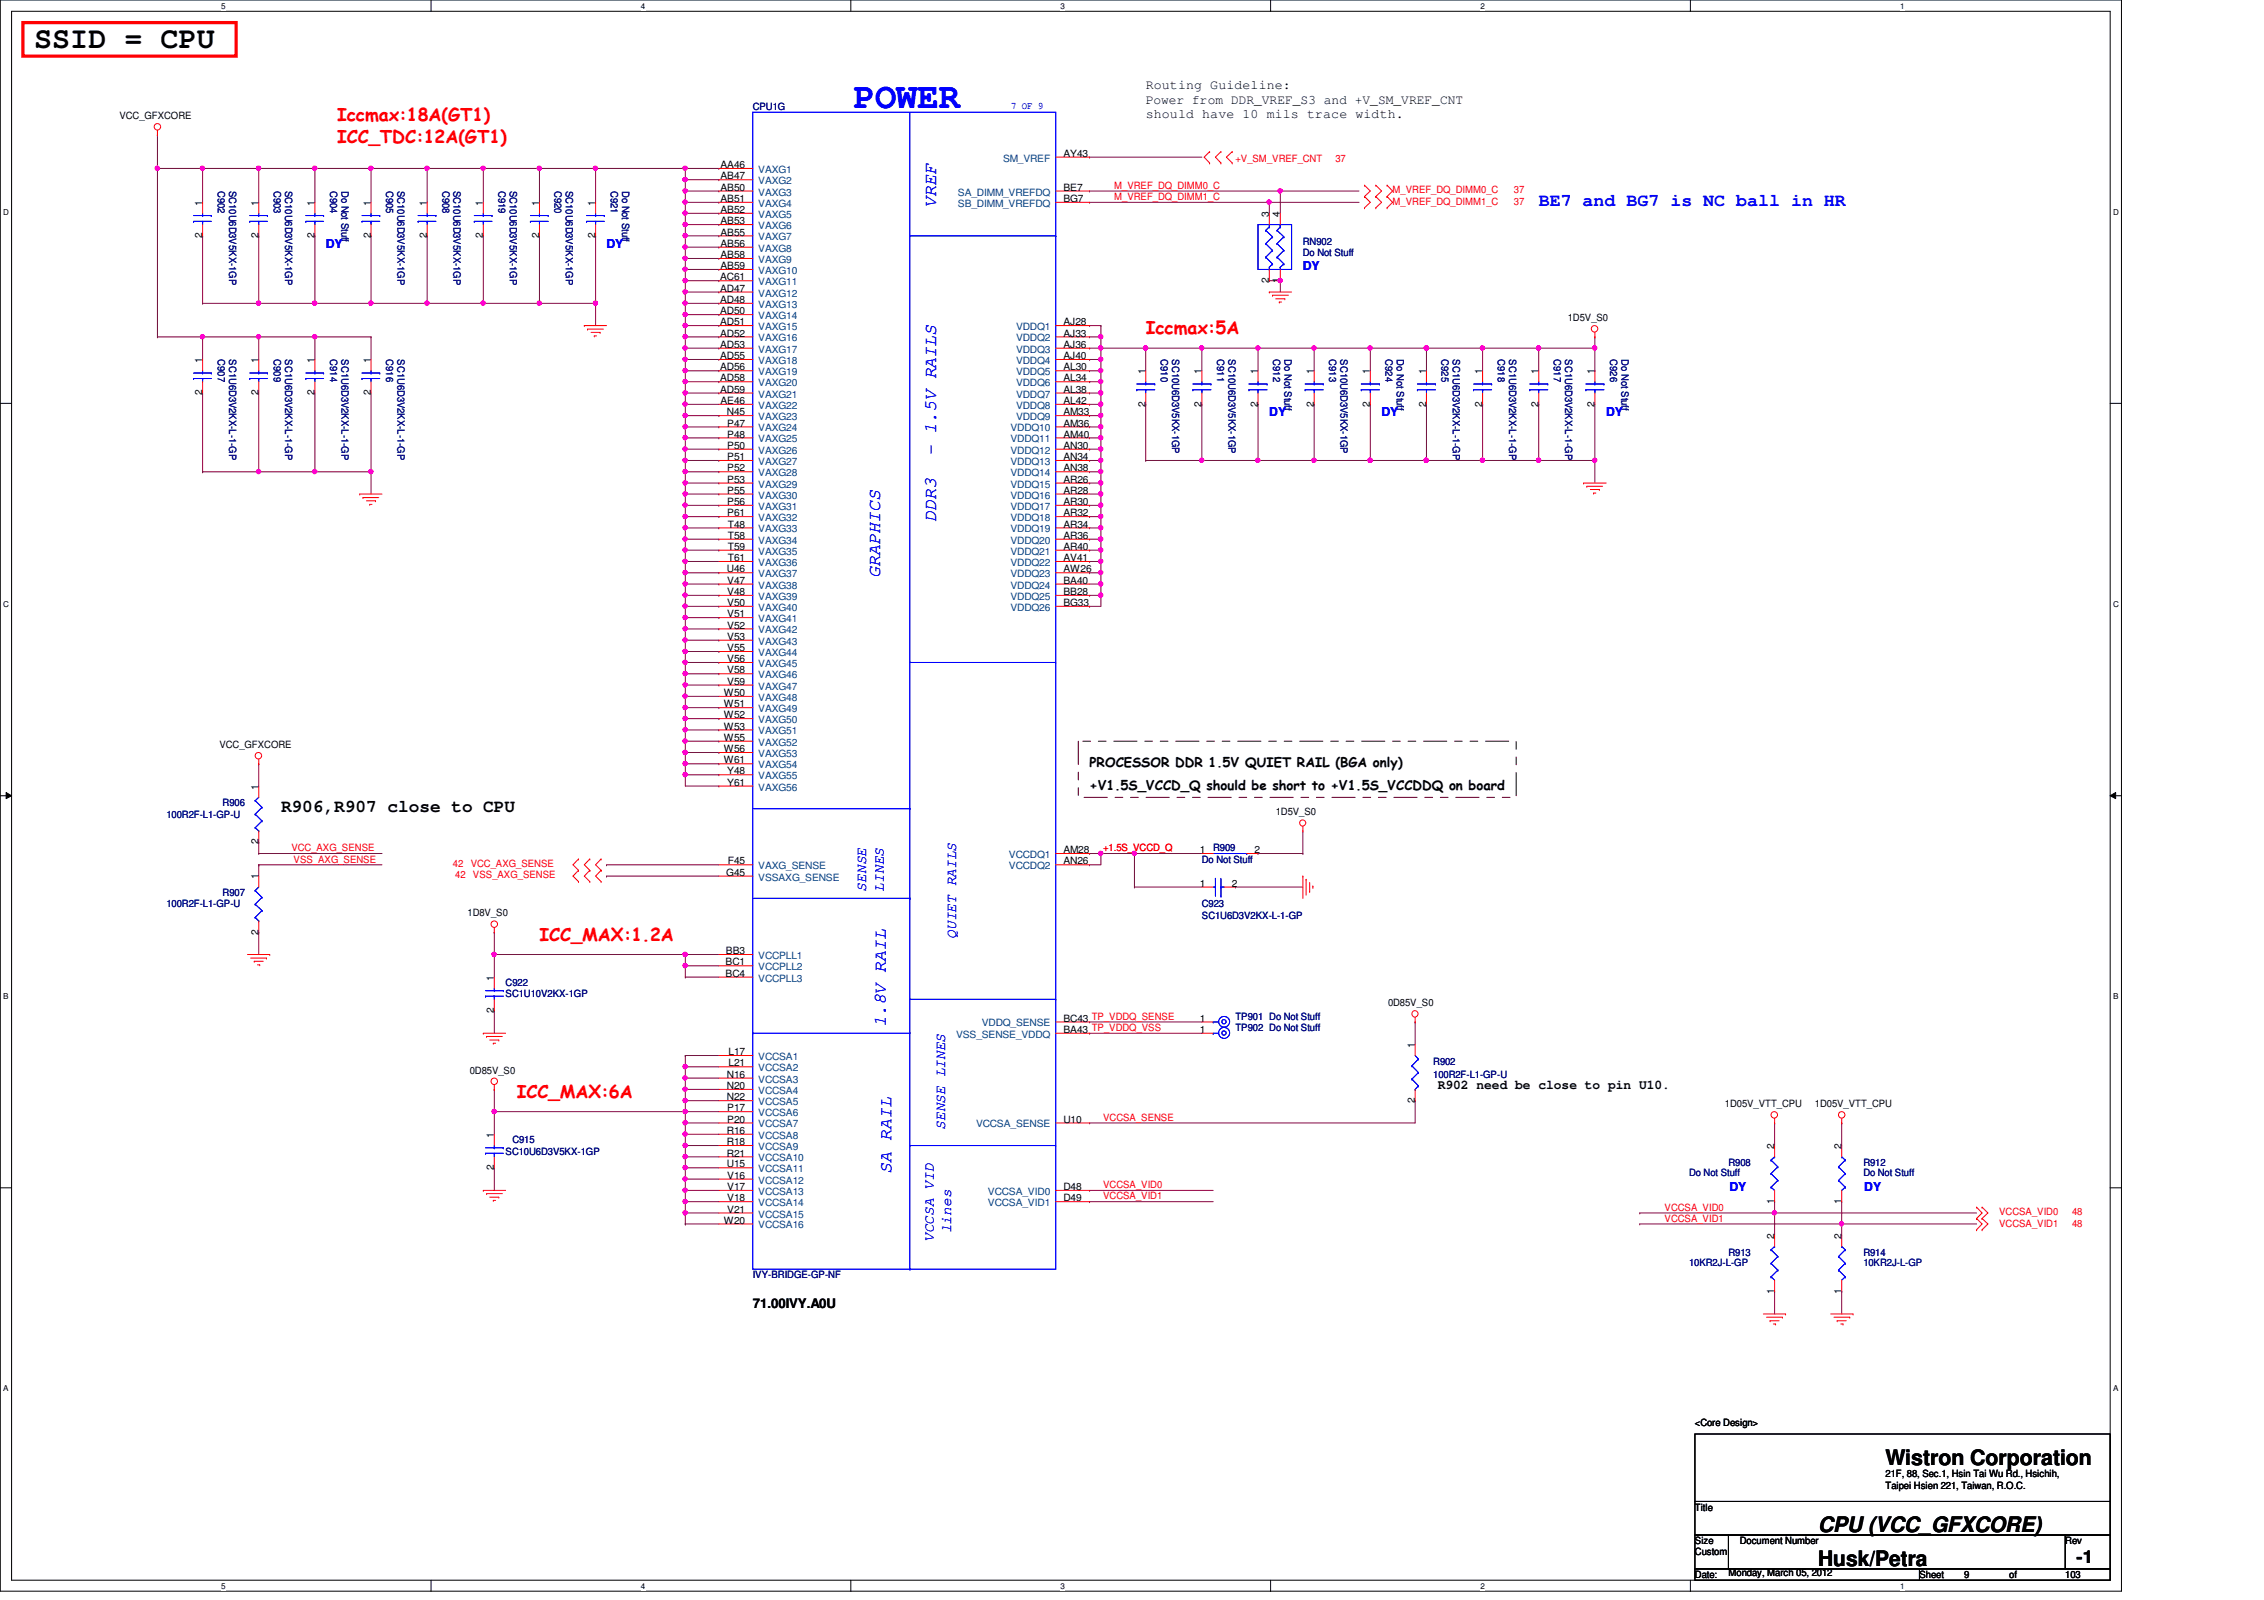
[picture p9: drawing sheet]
<svg xmlns="http://www.w3.org/2000/svg" width="297mm" height="210mm" viewBox="0 0 297 210" stroke-linecap="round" stroke-linejoin="round" font-family="sans-serif">
<defs><g id="words">
<text font-size="4.7" fill="#00f" x="112" y="14.2">POWER</text>
<text font-size="3.9" x="4.5" y="6.3">SSID = CPU</text>
<g font-size="2.8">
<text x="247.4" y="192.2">Wistron Corporation</text>
<text x="238.5" y="201">CPU (VCC_GFXCORE)</text>
<text x="238.5" y="205.5">Husk/Petra</text>
</g>
<g font-size="2.3" fill="#f00">
<text x="44.2" y="15.8">Iccmax:18A(GT1)</text>
<text x="44.2" y="18.8">ICC_TDC:12A(GT1)</text>
<text x="150.3" y="43.9">Iccmax:5A</text>
<text x="70.8" y="123.4">ICC_MAX:1.2A</text>
<text x="67.8" y="144">ICC_MAX:6A</text>
</g>
<g font-size="2.3" fill="#00f">
<text x="122.8" y="27.3" transform="rotate(-90 122.8 27.3)">VREF</text>
<text x="201.9" y="27">BE7 and BG7 is NC ball in HR</text>
<text x="122.8" y="59.9" transform="rotate(-90 122.8 59.9)">- 1.5V RAILS</text>
<text x="122.8" y="68.5" transform="rotate(-90 122.8 68.5)">DDR3</text>
<text x="115.5" y="75.9" transform="rotate(-90 115.5 75.9)">GRAPHICS</text>
<text x="116.2" y="134.8" transform="rotate(-90 116.2 134.8)">1.8V RAIL</text>
<text x="117" y="154" transform="rotate(-90 117 154)">SA RAIL</text>
</g>
<g font-size="2.3">
<text x="36.9" y="106.5">R906,R907 close to CPU</text>
<text x="272.5" y="205">-1</text>
</g>
<g font-size="1.9" fill="#00f">
<text x="113.7" y="117" transform="rotate(-90 113.7 117)">SENSE</text>
<text x="115.9" y="117" transform="rotate(-90 115.9 117)">LINES</text>
<text x="125.4" y="123.1" transform="rotate(-90 125.4 123.1)">QUIET RAILS</text>
<text x="124" y="148.2" transform="rotate(-90 124 148.2)">SENSE LINES</text>
<text x="124.8" y="161.8" transform="rotate(-90 124.8 161.8)">lines</text>
<text x="122.5" y="162.9" transform="rotate(-90 122.5 162.9)">VCCSA VID</text>
</g>
<g font-size="1.7">
<text x="150.3" y="11.7">Routing Guideline:</text>
<text x="150.3" y="13.6">Power from DDR_VREF_S3 and +V_SM_VREF_CNT</text>
<text x="150.3" y="15.5">should have 10 mils trace width.</text>
<text x="143" y="100.7">PROCESSOR DDR 1.5V QUIET RAIL (BGA only)</text>
<text x="143" y="103.6">+V1.5S_VCCD_Q should be short to +V1.5S_VCCDDQ on board</text>
<text x="188.6" y="142.9">R902 need be close to pin U10.</text>
<text x="98.8" y="171.6">71.00IVY.A0U</text>
</g>
<g font-size="1.6" fill="#00f">
<text x="42.8" y="32.5">DY</text>
<text x="79.6" y="32.5">DY</text>
<text x="170.9" y="35.4">DY</text>
<text x="166.5" y="54.6">DY</text>
<text x="181.3" y="54.6">DY</text>
<text x="210.7" y="54.6">DY</text>
<text x="226.9" y="156.2">DY</text>
<text x="244.6" y="156.2">DY</text>
</g>
<g font-size="1.3">
<text x="15.7" y="15.6">VCC_GFXCORE</text>
<text x="94.5" y="22.1">AA46</text>
<text x="94.5" y="23.5">AB47</text>
<text x="139.5" y="20.6">AY43</text>
<text x="26.5" y="27" transform="rotate(-90 26.5 27)">1</text>
<text x="33.9" y="27" transform="rotate(-90 33.9 27)">1</text>
<text x="41.3" y="27" transform="rotate(-90 41.3 27)">1</text>
<text x="48.6" y="27" transform="rotate(-90 48.6 27)">1</text>
<text x="56" y="27" transform="rotate(-90 56 27)">1</text>
<text x="63.4" y="27" transform="rotate(-90 63.4 27)">1</text>
<text x="70.7" y="27" transform="rotate(-90 70.7 27)">1</text>
<text x="78.1" y="27" transform="rotate(-90 78.1 27)">1</text>
<text x="94.5" y="25">AB50</text>
<text x="94.5" y="26.5">AB51</text>
<text x="94.5" y="27.9">AB52</text>
<text x="94.5" y="29.4">AB53</text>
<text x="139.5" y="25">BE7</text>
<text x="139.5" y="26.5">BG7</text>
<text x="166.5" y="28.4" transform="rotate(-90 166.5 28.4)">3</text>
<text x="167.9" y="28.4" transform="rotate(-90 167.9 28.4)">4</text>
<text x="26.5" y="31.2" transform="rotate(-90 26.5 31.2)">2</text>
<text x="33.9" y="31.2" transform="rotate(-90 33.9 31.2)">2</text>
<text x="41.3" y="31.2" transform="rotate(-90 41.3 31.2)">2</text>
<text x="48.6" y="31.2" transform="rotate(-90 48.6 31.2)">2</text>
<text x="56" y="31.2" transform="rotate(-90 56 31.2)">2</text>
<text x="63.4" y="31.2" transform="rotate(-90 63.4 31.2)">2</text>
<text x="70.7" y="31.2" transform="rotate(-90 70.7 31.2)">2</text>
<text x="78.1" y="31.2" transform="rotate(-90 78.1 31.2)">2</text>
<text x="94.5" y="30.9">AB55</text>
<text x="94.5" y="32.4">AB56</text>
<text x="94.5" y="33.9">AB58</text>
<text x="94.5" y="35.3">AB59</text>
<text x="94.5" y="36.8">AC61</text>
<text x="94.5" y="38.3">AD47</text>
<text x="94.5" y="39.8">AD48</text>
<text x="94.5" y="41.2">AD50</text>
<text x="166.5" y="37.1" transform="rotate(-90 166.5 37.1)">2</text>
<text x="167.9" y="37.1" transform="rotate(-90 167.9 37.1)">1</text>
<text x="26.5" y="47.6" transform="rotate(-90 26.5 47.6)">1</text>
<text x="33.9" y="47.6" transform="rotate(-90 33.9 47.6)">1</text>
<text x="41.3" y="47.6" transform="rotate(-90 41.3 47.6)">1</text>
<text x="48.6" y="47.6" transform="rotate(-90 48.6 47.6)">1</text>
<text x="94.5" y="42.7">AD51</text>
<text x="94.5" y="44.2">AD52</text>
<text x="94.5" y="45.6">AD53</text>
<text x="94.5" y="47.1">AD55</text>
<text x="139.5" y="42.7">AJ28</text>
<text x="139.5" y="44.2">AJ33</text>
<text x="139.5" y="45.6">AJ36</text>
<text x="139.5" y="47.1">AJ40</text>
<text x="205.7" y="42.2">1D5V_S0</text>
<text x="26.5" y="51.9" transform="rotate(-90 26.5 51.9)">2</text>
<text x="33.9" y="51.9" transform="rotate(-90 33.9 51.9)">2</text>
<text x="41.3" y="51.9" transform="rotate(-90 41.3 51.9)">2</text>
<text x="48.6" y="51.9" transform="rotate(-90 48.6 51.9)">2</text>
<text x="94.5" y="48.6">AD56</text>
<text x="94.5" y="50">AD58</text>
<text x="94.5" y="51.5">AD59</text>
<text x="94.5" y="53">AE46</text>
<text x="139.5" y="48.6">AL30</text>
<text x="139.5" y="50">AL34</text>
<text x="139.5" y="51.5">AL38</text>
<text x="139.5" y="53">AL42</text>
<text x="150.3" y="53.3" transform="rotate(-90 150.3 53.3)">2</text>
<text x="150.3" y="49.1" transform="rotate(-90 150.3 49.1)">1</text>
<text x="157.6" y="53.3" transform="rotate(-90 157.6 53.3)">2</text>
<text x="157.6" y="49.1" transform="rotate(-90 157.6 49.1)">1</text>
<text x="165" y="53.3" transform="rotate(-90 165 53.3)">2</text>
<text x="165" y="49.1" transform="rotate(-90 165 49.1)">1</text>
<text x="172.4" y="53.3" transform="rotate(-90 172.4 53.3)">2</text>
<text x="172.4" y="49.1" transform="rotate(-90 172.4 49.1)">1</text>
<text x="179.7" y="53.3" transform="rotate(-90 179.7 53.3)">2</text>
<text x="179.7" y="49.1" transform="rotate(-90 179.7 49.1)">1</text>
<text x="187.1" y="53.3" transform="rotate(-90 187.1 53.3)">2</text>
<text x="187.1" y="49.1" transform="rotate(-90 187.1 49.1)">1</text>
<text x="194.5" y="53.3" transform="rotate(-90 194.5 53.3)">2</text>
<text x="194.5" y="49.1" transform="rotate(-90 194.5 49.1)">1</text>
<text x="201.8" y="53.3" transform="rotate(-90 201.8 53.3)">2</text>
<text x="201.8" y="49.1" transform="rotate(-90 201.8 49.1)">1</text>
<text x="209.2" y="53.3" transform="rotate(-90 209.2 53.3)">2</text>
<text x="209.2" y="49.1" transform="rotate(-90 209.2 49.1)">1</text>
<text x="95.4" y="54.5">N45</text>
<text x="95.4" y="56">P47</text>
<text x="95.4" y="57.4">P48</text>
<text x="95.4" y="58.9">P50</text>
<text x="139.5" y="57.4">AM40</text>
<text x="139.5" y="58.9">AN30</text>
<text x="139.5" y="54.5">AM33</text>
<text x="139.5" y="56">AM36</text>
<text x="95.4" y="60.4">P51</text>
<text x="95.4" y="61.8">P52</text>
<text x="95.4" y="63.3">P53</text>
<text x="95.4" y="64.8">P55</text>
<text x="139.5" y="60.4">AN34</text>
<text x="139.5" y="61.8">AN38</text>
<text x="139.5" y="63.3">AR26</text>
<text x="139.5" y="64.8">AR28</text>
<text x="95.4" y="66.3">P56</text>
<text x="95.4" y="67.7">P61</text>
<text x="95.5" y="69.2">T48</text>
<text x="95.5" y="70.7">T58</text>
<text x="139.5" y="66.3">AR30</text>
<text x="139.5" y="67.7">AR32</text>
<text x="139.5" y="69.2">AR34</text>
<text x="139.5" y="70.7">AR36</text>
<text x="95.4" y="75.1">U46</text>
<text x="95.4" y="76.6">V47</text>
<text x="95.5" y="72.1">T59</text>
<text x="95.5" y="73.6">T61</text>
<text x="139.5" y="72.1">AR40</text>
<text x="139.5" y="73.6">AV41</text>
<text x="139.5" y="75.1">AW26</text>
<text x="139.5" y="76.6">BA40</text>
<text x="95.4" y="78.1">V48</text>
<text x="95.4" y="79.5">V50</text>
<text x="95.4" y="81">V51</text>
<text x="95.4" y="82.5">V52</text>
<text x="95.4" y="83.9">V53</text>
<text x="139.5" y="78.1">BB28</text>
<text x="139.5" y="79.5">BG33</text>
<text x="95.4" y="85.4">V55</text>
<text x="95.4" y="86.9">V56</text>
<text x="95.4" y="88.3">V58</text>
<text x="95.4" y="89.8">V59</text>
<text x="95" y="91.3">W50</text>
<text x="95" y="92.8">W51</text>
<text x="95" y="94.2">W52</text>
<text x="95" y="95.7">W53</text>
<text x="28.8" y="98.1">VCC_GFXCORE</text>
<text x="95" y="97.2">W55</text>
<text x="95" y="98.7">W56</text>
<text x="95" y="100.2">W61</text>
<text x="95.4" y="101.6">Y48</text>
<text x="33.9" y="103.6" transform="rotate(-90 33.9 103.6)">1</text>
<text x="95.4" y="103.1">Y61</text>
<text x="167.4" y="107">1D5V_S0</text>
<text x="33.9" y="110.8" transform="rotate(-90 33.9 110.8)">2</text>
<text x="95.5" y="113.4">F45</text>
<text x="139.5" y="111.9">AM28</text>
<text x="139.5" y="113.4">AN26</text>
<text x="157.4" y="111.9">1</text>
<text x="164.6" y="111.9">2</text>
<text x="33.9" y="115.4" transform="rotate(-90 33.9 115.4)">1</text>
<text x="95.3" y="114.9">G45</text>
<text x="157.4" y="116.3">1</text>
<text x="161.6" y="116.3">2</text>
<text x="33.9" y="122.6" transform="rotate(-90 33.9 122.6)">2</text>
<text x="61.3" y="120.2">1D8V_S0</text>
<text x="95.2" y="125.2">BB3</text>
<text x="64.8" y="128.7" transform="rotate(-90 64.8 128.7)">1</text>
<text x="95.2" y="126.7">BC1</text>
<text x="95.2" y="128.1">BC4</text>
<text x="182.1" y="132">0D85V_S0</text>
<text x="64.8" y="132.9" transform="rotate(-90 64.8 132.9)">2</text>
<text x="139.5" y="134">BC43 TP_VDDQ_SENSE</text>
<text x="139.5" y="135.5">BA43 TP_VDDQ_VSS</text>
<text x="157.4" y="135.5">1</text>
<text x="157.4" y="134">1</text>
<text x="185.6" y="137.5" transform="rotate(-90 185.6 137.5)">1</text>
<text x="61.6" y="140.8">0D85V_S0</text>
<text x="95.4" y="142.9">N20</text>
<text x="95.4" y="141.4">N16</text>
<text x="95.6" y="138.4">L17</text>
<text x="95.6" y="139.9">L21</text>
<text x="64.8" y="149.3" transform="rotate(-90 64.8 149.3)">1</text>
<text x="95.4" y="144.4">N22</text>
<text x="95.4" y="148.8">R16</text>
<text x="95.4" y="145.8">P17</text>
<text x="95.4" y="147.3">P20</text>
<text x="139.5" y="147.3">U10</text>
<text x="185.6" y="144.7" transform="rotate(-90 185.6 144.7)">2</text>
<text x="226.3" y="145.3">1D05V_VTT_CPU</text>
<text x="238.1" y="145.3">1D05V_VTT_CPU</text>
<text x="64.8" y="153.5" transform="rotate(-90 64.8 153.5)">2</text>
<text x="95.4" y="151.7">R21</text>
<text x="95.4" y="150.2">R18</text>
<text x="95.4" y="153.2">U15</text>
<text x="95.4" y="154.6">V16</text>
<text x="232.8" y="150.7" transform="rotate(-90 232.8 150.7)">2</text>
<text x="241.6" y="150.7" transform="rotate(-90 241.6 150.7)">2</text>
<text x="95" y="160.5">W20</text>
<text x="95.4" y="156.1">V17</text>
<text x="95.4" y="157.6">V18</text>
<text x="95.4" y="159.1">V21</text>
<text x="139.5" y="157.6">D49</text>
<text x="139.5" y="156.1">D48</text>
<text x="232.8" y="157.9" transform="rotate(-90 232.8 157.9)">1</text>
<text x="241.6" y="157.9" transform="rotate(-90 241.6 157.9)">1</text>
<text x="232.8" y="162.5" transform="rotate(-90 232.8 162.5)">2</text>
<text x="241.6" y="162.5" transform="rotate(-90 241.6 162.5)">2</text>
<text x="232.8" y="169.7" transform="rotate(-90 232.8 169.7)">1</text>
<text x="241.6" y="169.7" transform="rotate(-90 241.6 169.7)">1</text>
<text x="222.4" y="187.1">&lt;Core Design&gt;</text>
<text x="247.4" y="193.8">21F, 88, Sec.1, Hsin Tai Wu Rd., Hsichih,</text>
<text x="247.4" y="195.3">Taipei Hsien 221, Taiwan, R.O.C.</text>
<text x="222.4" y="198.2">Title</text>
<text x="222.4" y="202.6">Size</text>
<text x="228.3" y="202.6">Document Number</text>
<text x="271" y="202.6">Rev</text>
<text x="222.4" y="207">Date:</text>
<text x="222.4" y="204">Custom</text>
<text x="226.8" y="206.7">Monday, March 05, 2012</text>
<text x="251.8" y="207">Sheet</text>
<text x="257.7" y="207">9</text>
<text x="263.6" y="207">of</text>
<text x="271" y="207">103</text>
</g>
<g font-size="1.3" fill="#000080">
<text x="98.8" y="14.4">CPU1G</text>
<text x="28.6" y="25.1" transform="rotate(90 28.6 25.1)">C902</text>
<text x="30.1" y="25.1" transform="rotate(90 30.1 25.1)">SC10U6D3V5KX-1GP</text>
<text x="35.9" y="25.1" transform="rotate(90 35.9 25.1)">C903</text>
<text x="37.4" y="25.1" transform="rotate(90 37.4 25.1)">SC10U6D3V5KX-1GP</text>
<text x="43.3" y="25.1" transform="rotate(90 43.3 25.1)">C904</text>
<text x="44.8" y="25.1" transform="rotate(90 44.8 25.1)">Do Not Stuff</text>
<text x="50.7" y="25.1" transform="rotate(90 50.7 25.1)">C905</text>
<text x="52.2" y="25.1" transform="rotate(90 52.2 25.1)">SC10U6D3V5KX-1GP</text>
<text x="58" y="25.1" transform="rotate(90 58 25.1)">C908</text>
<text x="59.5" y="25.1" transform="rotate(90 59.5 25.1)">SC10U6D3V5KX-1GP</text>
<text x="65.4" y="25.1" transform="rotate(90 65.4 25.1)">C919</text>
<text x="66.9" y="25.1" transform="rotate(90 66.9 25.1)">SC10U6D3V5KX-1GP</text>
<text x="72.8" y="25.1" transform="rotate(90 72.8 25.1)">C920</text>
<text x="74.2" y="25.1" transform="rotate(90 74.2 25.1)">SC10U6D3V5KX-1GP</text>
<text x="80.1" y="25.1" transform="rotate(90 80.1 25.1)">C921</text>
<text x="81.6" y="25.1" transform="rotate(90 81.6 25.1)">Do Not Stuff</text>
<text x="170.9" y="32.1">RN902</text>
<text x="170.9" y="33.6">Do Not Stuff</text>
<text x="28.6" y="47.2" transform="rotate(90 28.6 47.2)">C907</text>
<text x="30.1" y="47.2" transform="rotate(90 30.1 47.2)">SC1U6D3V2KX-L-1-GP</text>
<text x="35.9" y="47.2" transform="rotate(90 35.9 47.2)">C909</text>
<text x="37.4" y="47.2" transform="rotate(90 37.4 47.2)">SC1U6D3V2KX-L-1-GP</text>
<text x="43.3" y="47.2" transform="rotate(90 43.3 47.2)">C914</text>
<text x="44.8" y="47.2" transform="rotate(90 44.8 47.2)">SC1U6D3V2KX-L-1-GP</text>
<text x="50.7" y="47.2" transform="rotate(90 50.7 47.2)">C916</text>
<text x="52.2" y="47.2" transform="rotate(90 52.2 47.2)">SC1U6D3V2KX-L-1-GP</text>
<text x="152.3" y="47.2" transform="rotate(90 152.3 47.2)">C910</text>
<text x="153.8" y="47.2" transform="rotate(90 153.8 47.2)">SC10U6D3V5KX-1GP</text>
<text x="159.7" y="47.2" transform="rotate(90 159.7 47.2)">C911</text>
<text x="161.2" y="47.2" transform="rotate(90 161.2 47.2)">SC10U6D3V5KX-1GP</text>
<text x="167" y="47.2" transform="rotate(90 167 47.2)">C912</text>
<text x="168.5" y="47.2" transform="rotate(90 168.5 47.2)">Do Not Stuff</text>
<text x="174.4" y="47.2" transform="rotate(90 174.4 47.2)">C913</text>
<text x="175.9" y="47.2" transform="rotate(90 175.9 47.2)">SC10U6D3V5KX-1GP</text>
<text x="181.8" y="47.2" transform="rotate(90 181.8 47.2)">C924</text>
<text x="183.3" y="47.2" transform="rotate(90 183.3 47.2)">Do Not Stuff</text>
<text x="189.1" y="47.2" transform="rotate(90 189.1 47.2)">C925</text>
<text x="190.6" y="47.2" transform="rotate(90 190.6 47.2)">SC1U6D3V2KX-L-1-GP</text>
<text x="196.5" y="47.2" transform="rotate(90 196.5 47.2)">C918</text>
<text x="198" y="47.2" transform="rotate(90 198 47.2)">SC1U6D3V2KX-L-1-GP</text>
<text x="203.9" y="47.2" transform="rotate(90 203.9 47.2)">C917</text>
<text x="205.4" y="47.2" transform="rotate(90 205.4 47.2)">SC1U6D3V2KX-L-1-GP</text>
<text x="211.2" y="47.2" transform="rotate(90 211.2 47.2)">C926</text>
<text x="212.7" y="47.2" transform="rotate(90 212.7 47.2)">Do Not Stuff</text>
<text x="21.8" y="107.3">100R2F-L1-GP-U</text>
<text x="29.2" y="105.8">R906</text>
<text x="157.7" y="113.2">Do Not Stuff</text>
<text x="159.2" y="111.7">R909</text>
<text x="21.8" y="119">100R2F-L1-GP-U</text>
<text x="29.2" y="117.6">R907</text>
<text x="157.7" y="119">C923</text>
<text x="157.7" y="120.5">SC1U6D3V2KX-L-1-GP</text>
<text x="66.3" y="129.4">C922</text>
<text x="66.3" y="130.9">SC1U10V2KX-1GP</text>
<text x="162.1" y="135.3">TP902 Do Not Stuff</text>
<text x="162.1" y="133.8">TP901 Do Not Stuff</text>
<text x="188" y="139.7">R902</text>
<text x="188" y="141.4">100R2F-L1-GP-U</text>
<text x="67.2" y="150">C915</text>
<text x="66.3" y="151.5">SC10U6D3V5KX-1GP</text>
<text x="221.6" y="154.3">Do Not Stuff</text>
<text x="226.8" y="153">R908</text>
<text x="244.5" y="153">R912</text>
<text x="244.5" y="154.3">Do Not Stuff</text>
<text x="98.8" y="167.7">IVY-BRIDGE-GP-NF</text>
<text x="221.6" y="166">10KR2J-L-GP</text>
<text x="226.8" y="164.7">R913</text>
<text x="244.5" y="164.7">R914</text>
<text x="244.5" y="166">10KR2J-L-GP</text>
</g>
<text font-size="1.3" fill="#00f" x="132.6" y="14.3">7 OF 9</text>
<g font-size="1.3" fill="#004080">
<text x="99.5" y="22.7">VAXG1</text>
<text x="131.6" y="21.2">SM_VREF</text>
<text x="99.5" y="24.2">VAXG2</text>
<text x="99.5" y="25.7">VAXG3</text>
<text x="99.5" y="27.1">VAXG4</text>
<text x="99.5" y="28.6">VAXG5</text>
<text x="125.7" y="25.7">SA_DIMM_VREFDQ</text>
<text x="125.7" y="27.1">SB_DIMM_VREFDQ</text>
<text x="99.5" y="30.1">VAXG6</text>
<text x="99.5" y="31.5">VAXG7</text>
<text x="99.5" y="33">VAXG8</text>
<text x="99.5" y="34.5">VAXG9</text>
<text x="99.5" y="35.9">VAXG10</text>
<text x="99.5" y="37.4">VAXG11</text>
<text x="99.5" y="38.9">VAXG12</text>
<text x="99.5" y="40.4">VAXG13</text>
<text x="99.5" y="41.9">VAXG14</text>
<text x="99.5" y="43.3">VAXG15</text>
<text x="99.5" y="44.8">VAXG16</text>
<text x="99.5" y="46.3">VAXG17</text>
<text x="99.5" y="47.8">VAXG18</text>
<text x="133.3" y="43.3">VDDQ1</text>
<text x="133.3" y="44.8">VDDQ2</text>
<text x="133.3" y="46.3">VDDQ3</text>
<text x="133.3" y="47.8">VDDQ4</text>
<text x="99.5" y="49.2">VAXG19</text>
<text x="99.5" y="50.7">VAXG20</text>
<text x="99.5" y="52.2">VAXG21</text>
<text x="99.5" y="53.6">VAXG22</text>
<text x="133.3" y="49.2">VDDQ5</text>
<text x="133.3" y="50.7">VDDQ6</text>
<text x="133.3" y="52.2">VDDQ7</text>
<text x="133.3" y="53.6">VDDQ8</text>
<text x="99.5" y="55.1">VAXG23</text>
<text x="99.5" y="56.6">VAXG24</text>
<text x="99.5" y="58">VAXG25</text>
<text x="99.5" y="59.5">VAXG26</text>
<text x="132.6" y="58">VDDQ11</text>
<text x="132.6" y="59.5">VDDQ12</text>
<text x="132.6" y="56.6">VDDQ10</text>
<text x="133.3" y="55.1">VDDQ9</text>
<text x="99.5" y="61">VAXG27</text>
<text x="99.5" y="62.5">VAXG28</text>
<text x="99.5" y="64">VAXG29</text>
<text x="99.5" y="65.4">VAXG30</text>
<text x="132.6" y="61">VDDQ13</text>
<text x="132.6" y="62.5">VDDQ14</text>
<text x="132.6" y="64">VDDQ15</text>
<text x="132.6" y="65.4">VDDQ16</text>
<text x="99.5" y="66.9">VAXG31</text>
<text x="99.5" y="68.4">VAXG32</text>
<text x="99.5" y="69.8">VAXG33</text>
<text x="99.5" y="71.3">VAXG34</text>
<text x="132.6" y="66.9">VDDQ17</text>
<text x="132.6" y="68.4">VDDQ18</text>
<text x="132.6" y="69.8">VDDQ19</text>
<text x="132.6" y="71.3">VDDQ20</text>
<text x="99.5" y="72.8">VAXG35</text>
<text x="99.5" y="74.3">VAXG36</text>
<text x="99.5" y="75.7">VAXG37</text>
<text x="99.5" y="77.2">VAXG38</text>
<text x="132.6" y="72.8">VDDQ21</text>
<text x="132.6" y="74.3">VDDQ22</text>
<text x="132.6" y="75.7">VDDQ23</text>
<text x="132.6" y="77.2">VDDQ24</text>
<text x="99.5" y="78.7">VAXG39</text>
<text x="99.5" y="80.1">VAXG40</text>
<text x="99.5" y="81.6">VAXG41</text>
<text x="99.5" y="83.1">VAXG42</text>
<text x="132.6" y="78.7">VDDQ25</text>
<text x="132.6" y="80.1">VDDQ26</text>
<text x="99.5" y="84.6">VAXG43</text>
<text x="99.5" y="86.1">VAXG44</text>
<text x="99.5" y="87.5">VAXG45</text>
<text x="99.5" y="89">VAXG46</text>
<text x="99.5" y="90.5">VAXG47</text>
<text x="99.5" y="91.9">VAXG48</text>
<text x="99.5" y="93.4">VAXG49</text>
<text x="99.5" y="94.9">VAXG50</text>
<text x="99.5" y="96.4">VAXG51</text>
<text x="99.5" y="97.8">VAXG52</text>
<text x="99.5" y="99.3">VAXG53</text>
<text x="99.5" y="100.8">VAXG54</text>
<text x="99.5" y="102.2">VAXG55</text>
<text x="99.5" y="103.7">VAXG56</text>
<text x="132.4" y="112.6">VCCDQ1</text>
<text x="99.5" y="114">VAXG_SENSE</text>
<text x="99.5" y="115.5">VSSAXG_SENSE</text>
<text x="132.4" y="114">VCCDQ2</text>
<text x="99.5" y="125.8">VCCPLL1</text>
<text x="99.5" y="127.3">VCCPLL2</text>
<text x="99.5" y="128.8">VCCPLL3</text>
<text x="125.4" y="136.1">VSS_SENSE_VDDQ</text>
<text x="128.8" y="134.7">VDDQ_SENSE</text>
<text x="99.5" y="139.1">VCCSA1</text>
<text x="99.5" y="143.5">VCCSA4</text>
<text x="99.5" y="140.5">VCCSA2</text>
<text x="99.5" y="142">VCCSA3</text>
<text x="99.5" y="145">VCCSA5</text>
<text x="99.5" y="146.4">VCCSA6</text>
<text x="99.5" y="147.9">VCCSA7</text>
<text x="99.5" y="149.4">VCCSA8</text>
<text x="128.1" y="147.9">VCCSA_SENSE</text>
<text x="99.5" y="152.4">VCCSA10</text>
<text x="99.5" y="155.3">VCCSA12</text>
<text x="99.5" y="150.9">VCCSA9</text>
<text x="99.5" y="153.8">VCCSA11</text>
<text x="99.5" y="156.8">VCCSA13</text>
<text x="99.5" y="158.2">VCCSA14</text>
<text x="99.5" y="159.7">VCCSA15</text>
<text x="99.5" y="161.2">VCCSA16</text>
<text x="129.6" y="158.2">VCCSA_VID1</text>
<text x="129.6" y="156.8">VCCSA_VID0</text>
</g>
<g font-size="1.3" fill="#f00">
<text x="162.1" y="21.2">+V_SM_VREF_CNT</text>
<text x="175.2" y="21.2">37</text>
<text x="146.2" y="26.2">M_VREF_DQ_DIMM1_C</text>
<text x="146.2" y="24.8">M_VREF_DQ_DIMM0_C</text>
<text x="182.7" y="25.4">M_VREF_DQ_DIMM0_C</text>
<text x="182.7" y="26.8">M_VREF_DQ_DIMM1_C</text>
<text x="198.6" y="25.4">37</text>
<text x="198.6" y="26.8">37</text>
<text x="38.2" y="111.7">VCC_AXG_SENSE</text>
<text x="38.5" y="113.2">VSS_AXG_SENSE</text>
<text x="59.4" y="113.7">42</text>
<text x="61.8" y="113.7">VCC_AXG_SENSE</text>
<text x="144.7" y="111.7">+1.5S_VCCD_Q</text>
<text x="59.7" y="115.2">42</text>
<text x="62.1" y="115.2">VSS_AXG_SENSE</text>
<text x="144.7" y="147">VCCSA_SENSE</text>
<text x="144.7" y="155.9">VCCSA_VID0</text>
<text x="144.7" y="157.4">VCCSA_VID1</text>
<text x="218.4" y="160.3">VCCSA_VID1</text>
<text x="218.4" y="158.8">VCCSA_VID0</text>
<text x="262.3" y="159.4">VCCSA_VID0</text>
<text x="262.3" y="160.9">VCCSA_VID1</text>
<text x="271.9" y="159.4">48</text>
<text x="271.9" y="160.9">48</text>
</g>
<g font-size="1.1">
<text x="29" y="1.1">5</text>
<text x="84.1" y="1.1">4</text>
<text x="139.1" y="1.1">3</text>
<text x="194.2" y="1.1">2</text>
<text x="249.3" y="1.1">1</text>
<text x=".4" y="28.2">D</text>
<text x="277.2" y="28.2">D</text>
<text x=".4" y="79.6">C</text>
<text x="277.2" y="79.6">C</text>
<text x=".4" y="131.1">B</text>
<text x="277.2" y="131.1">B</text>
<text x=".4" y="182.5">A</text>
<text x="277.2" y="182.5">A</text>
<text x="29" y="208.4">5</text>
<text x="84.1" y="208.4">4</text>
<text x="139.1" y="208.4">3</text>
<text x="194.2" y="208.4">2</text>
<text x="249.3" y="208.4">1</text>
</g>
</g></defs>
<path d="M0 0h278.3v208.7h-278.3zM1.5 1.5h275.4v205.8h-275.4z" fill="none" stroke="#000" stroke-width=".13"/>
<g fill="#fff">
<path d="M29 .2h.6v1.2h-.6z"/>
<path d="M29 207.5h.6v1.2h-.6z"/>
</g>
<path d="M56.6 0v1.5M56.6 207.3v1.5" fill="none" stroke="#000" stroke-width=".13"/>
<g fill="#fff">
<path d="M84.1 .2h.6v1.2h-.6z"/>
<path d="M84.1 207.5h.6v1.2h-.6z"/>
</g>
<path d="M111.6 0v1.5M111.6 207.3v1.5" fill="none" stroke="#000" stroke-width=".13"/>
<g fill="#fff">
<path d="M139.1 .2h.6v1.2h-.6z"/>
<path d="M139.1 207.5h.6v1.2h-.6z"/>
</g>
<path d="M166.7 0v1.5M166.7 207.3v1.5" fill="none" stroke="#000" stroke-width=".13"/>
<g fill="#fff">
<path d="M194.2 .2h.6v1.2h-.6z"/>
<path d="M194.2 207.5h.6v1.2h-.6z"/>
</g>
<path d="M221.8 0v1.5M221.8 207.3v1.5" fill="none" stroke="#000" stroke-width=".13"/>
<g fill="#fff">
<path d="M249.3 .2h.6v1.2h-.6z"/>
<path d="M249.3 207.5h.6v1.2h-.6z"/>
<path d="M.4 27.2h.8v1.2h-.8z"/>
<path d="M277.2 27.2h.8v1.2h-.8z"/>
<path d="M.4 78.6h.8v1.2h-.8z"/>
<path d="M277.2 78.6h.8v1.2h-.8z"/>
</g>
<path d="M0 52.9h1.5M276.9 52.9h1.4" fill="none" stroke="#000" stroke-width=".13"/>
<g fill="#fff">
<path d="M.4 130.1h.7v1.2h-.7z"/>
<path d="M277.2 130.1h.8v1.2h-.8z"/>
</g>
<path d="M0 104.4h1.5M.8 104l.7 .4-.7 .4zM276.9 104.4l.7-.4v.8zM276.9 104.4h1.4" fill="none" stroke="#000" stroke-width=".13"/>
<path d="M.8 104l.7 .4-.7 .4zM276.9 104.4l.7-.4v.8z" fill="#000"/>
<g fill="#fff">
<path d="M.4 181.5h.7v1.2h-.7z"/>
<path d="M277.2 181.5h.8v1.2h-.8z"/>
</g>
<path d="M0 155.8h1.5M276.9 155.8h1.4" fill="none" stroke="#000" stroke-width=".13"/>
<path d="M89.9 66.3h.1M89.9 66.3h4.4M89.9 66.3v1.5M94.3 66.3h.1" fill="none" stroke="#800040" stroke-width=".13"/>
<circle cx="89.9" cy="66.3" r=".29" fill="#f0f"/>
<circle cx="89.9" cy="66.3" r=".29" fill="none" stroke="#f0f" stroke-width=".13"/>
<path d="M89.9 56h.1M89.9 56h4.4M89.9 56v1.4M94.3 56h.1" fill="none" stroke="#800040" stroke-width=".13"/>
<circle cx="89.9" cy="56" r=".29" fill="#f0f"/>
<circle cx="89.9" cy="56" r=".29" fill="none" stroke="#f0f" stroke-width=".13"/>
<path d="M89.9 64.8h.1M89.9 64.8h4.4M89.9 64.8v1.5M94.3 64.8h.1" fill="none" stroke="#800040" stroke-width=".13"/>
<circle cx="89.9" cy="64.8" r=".29" fill="#f0f"/>
<circle cx="89.9" cy="64.8" r=".29" fill="none" stroke="#f0f" stroke-width=".13"/>
<path d="M89.9 22.1h.1M89.9 22.1v1.5" fill="none" stroke="#800040" stroke-width=".13"/>
<circle cx="89.9" cy="23.6" r=".29" fill="#f0f"/>
<circle cx="89.9" cy="23.6" r=".29" fill="none" stroke="#f0f" stroke-width=".13"/>
<path d="M89.9 73.7h.1M89.9 73.7h4.4" fill="none" stroke="#800040" stroke-width=".13"/>
<circle cx="89.9" cy="73.6" r=".29" fill="#f0f"/>
<circle cx="89.9" cy="73.6" r=".29" fill="none" stroke="#f0f" stroke-width=".13"/>
<path d="M89.9 54.5h.1M89.9 54.5h4.4M89.9 54.5v1.5M94.3 54.5h.1" fill="none" stroke="#800040" stroke-width=".13"/>
<circle cx="89.9" cy="54.5" r=".29" fill="#f0f"/>
<circle cx="89.9" cy="54.5" r=".29" fill="none" stroke="#f0f" stroke-width=".13"/>
<path d="M89.9 63.4h.1M89.9 63.4h4.4M89.9 63.4v1.4M94.3 63.4h.1" fill="none" stroke="#800040" stroke-width=".13"/>
<circle cx="89.9" cy="63.3" r=".29" fill="#f0f"/>
<circle cx="89.9" cy="63.3" r=".29" fill="none" stroke="#f0f" stroke-width=".13"/>
<path d="M89.9 72.2h4.4M94.3 72.2h.1" fill="none" stroke="#800040" stroke-width=".13"/>
<circle cx="89.9" cy="72.2" r=".29" fill="#f0f"/>
<circle cx="89.9" cy="72.2" r=".29" fill="none" stroke="#f0f" stroke-width=".13"/>
<path d="M89.9 35.3h4.4M94.3 35.3h.1M89.9 45.7h4.4M94.3 45.7h.1M89.9 72.2h.1M89.9 72.2v1.5" fill="none" stroke="#800040" stroke-width=".13"/>
<circle cx="89.9" cy="35.3" r=".29" fill="#f0f"/>
<circle cx="89.9" cy="35.3" r=".29" fill="none" stroke="#f0f" stroke-width=".13"/>
<g fill="none" stroke="#800040" stroke-width=".13">
<path d="M89.9 33.9h4.4M94.3 33.9h.1M89.9 53h.1M89.9 44.2h4.4M89.9 53h4.4M89.9 42.7h4.4M89.9 51.6h4.4M89.9 41.3h4.4M89.9 50.1h4.4M94.3 44.2h.1M94.3 42.7h.1M94.3 51.6h.1"/>
<path d="M94.3 41.3h.1M94.3 50.1h.1"/>
</g>
<circle cx="89.9" cy="50.1" r=".29" fill="#f0f"/>
<circle cx="89.9" cy="50.1" r=".29" fill="none" stroke="#f0f" stroke-width=".13"/>
<path d="M89.9 39.8h4.4M94.3 39.8h.1" fill="none" stroke="#800040" stroke-width=".13"/>
<circle cx="89.9" cy="39.8" r=".29" fill="#f0f"/>
<circle cx="89.9" cy="39.8" r=".29" fill="none" stroke="#f0f" stroke-width=".13"/>
<path d="M89.9 38.3h4.4M94.3 38.3h.1M89.9 48.6h4.4M94.3 48.6h.1" fill="none" stroke="#800040" stroke-width=".13"/>
<circle cx="89.9" cy="38.3" r=".29" fill="#f0f"/>
<circle cx="89.9" cy="38.3" r=".29" fill="none" stroke="#f0f" stroke-width=".13"/>
<path d="M89.9 36.8h4.4M94.3 36.8h.1M89.9 47.2h4.4M94.3 47.2h.1" fill="none" stroke="#800040" stroke-width=".13"/>
<circle cx="89.9" cy="36.8" r=".29" fill="#f0f"/>
<circle cx="89.9" cy="36.8" r=".29" fill="none" stroke="#f0f" stroke-width=".13"/>
<path d="M89.9 42.7h.1M89.9 42.7v1.5" fill="none" stroke="#800040" stroke-width=".13"/>
<circle cx="89.9" cy="42.7" r=".29" fill="#f0f"/>
<circle cx="89.9" cy="42.7" r=".29" fill="none" stroke="#f0f" stroke-width=".13"/>
<path d="M89.9 35.3h.1M89.9 35.3v1.5M89.9 53h.1M89.9 53v1.5" fill="none" stroke="#800040" stroke-width=".13"/>
<circle cx="89.9" cy="53" r=".29" fill="#f0f"/>
<circle cx="89.9" cy="53" r=".29" fill="none" stroke="#f0f" stroke-width=".13"/>
<path d="M89.9 45.7h.1M89.9 45.7v1.5" fill="none" stroke="#800040" stroke-width=".13"/>
<circle cx="89.9" cy="45.7" r=".29" fill="#f0f"/>
<circle cx="89.9" cy="45.7" r=".29" fill="none" stroke="#f0f" stroke-width=".13"/>
<path d="M89.9 50.1h.1M89.9 47.2h.1M89.9 47.2v1.4M89.9 50.1v1.5" fill="none" stroke="#800040" stroke-width=".13"/>
<circle cx="89.9" cy="47.1" r=".29" fill="#f0f"/>
<circle cx="89.9" cy="47.1" r=".29" fill="none" stroke="#f0f" stroke-width=".13"/>
<path d="M89.9 39.8h.1M89.9 39.8v2.9M89.9 41.3h.1" fill="none" stroke="#800040" stroke-width=".13"/>
<circle cx="89.9" cy="41.2" r=".29" fill="#f0f"/>
<circle cx="89.9" cy="41.2" r=".29" fill="none" stroke="#f0f" stroke-width=".13"/>
<path d="M89.9 51.6h.1M89.9 51.6v1.4" fill="none" stroke="#800040" stroke-width=".13"/>
<circle cx="89.9" cy="51.5" r=".29" fill="#f0f"/>
<circle cx="89.9" cy="51.5" r=".29" fill="none" stroke="#f0f" stroke-width=".13"/>
<path d="M89.9 61.9h.1M89.9 61.9h4.4M89.9 61.9v1.5M94.3 61.9h.1" fill="none" stroke="#800040" stroke-width=".13"/>
<circle cx="89.9" cy="61.9" r=".29" fill="#f0f"/>
<circle cx="89.9" cy="61.9" r=".29" fill="none" stroke="#f0f" stroke-width=".13"/>
<g fill="none" stroke="#800040" stroke-width=".13">
<path d="M89.9 23.6h.1M89.9 23.6v1.5h4.4M89.9 23.6h4.4M89.9 30.9h4.4M89.9 29.5h4.4M89.9 28h4.4M89.9 32.4h4.4M89.9 26.5h4.4M94.3 25.1h.1M94.3 23.6h.1M94.3 30.9h.1M94.3 29.5h.1"/>
<path d="M94.3 28h.1M94.3 32.4h.1M94.3 26.5h.1M89.9 70.7h4.4M94.3 70.7h.1"/>
</g>
<circle cx="89.9" cy="23.6" r=".29" fill="#f0f"/>
<circle cx="89.9" cy="23.6" r=".29" fill="none" stroke="#f0f" stroke-width=".13"/>
<path d="M89.9 25.1h.1M89.9 25.1v1.4" fill="none" stroke="#800040" stroke-width=".13"/>
<circle cx="89.9" cy="25" r=".29" fill="#f0f"/>
<circle cx="89.9" cy="25" r=".29" fill="none" stroke="#f0f" stroke-width=".13"/>
<path d="M89.9 32.4h.1M89.9 32.4v1.5" fill="none" stroke="#800040" stroke-width=".13"/>
<circle cx="89.9" cy="32.4" r=".29" fill="#f0f"/>
<circle cx="89.9" cy="32.4" r=".29" fill="none" stroke="#f0f" stroke-width=".13"/>
<path d="M89.9 60.4h.1M89.9 60.4h4.4M89.9 60.4v1.5M94.3 60.4h.1" fill="none" stroke="#800040" stroke-width=".13"/>
<circle cx="89.9" cy="60.4" r=".29" fill="#f0f"/>
<circle cx="89.9" cy="60.4" r=".29" fill="none" stroke="#f0f" stroke-width=".13"/>
<path d="M89.9 28h.1M89.9 28v1.5" fill="none" stroke="#800040" stroke-width=".13"/>
<circle cx="89.9" cy="28" r=".29" fill="#f0f"/>
<circle cx="89.9" cy="28" r=".29" fill="none" stroke="#f0f" stroke-width=".13"/>
<path d="M89.9 30.9h.1M89.9 30.9v1.5" fill="none" stroke="#800040" stroke-width=".13"/>
<circle cx="89.9" cy="30.9" r=".29" fill="#f0f"/>
<circle cx="89.9" cy="30.9" r=".29" fill="none" stroke="#f0f" stroke-width=".13"/>
<path d="M89.9 29.5h.1M89.9 29.5v1.4" fill="none" stroke="#800040" stroke-width=".13"/>
<circle cx="89.9" cy="29.4" r=".29" fill="#f0f"/>
<circle cx="89.9" cy="29.4" r=".29" fill="none" stroke="#f0f" stroke-width=".13"/>
<path d="M89.9 26.5h.1M89.9 26.5v1.5" fill="none" stroke="#800040" stroke-width=".13"/>
<circle cx="89.9" cy="26.5" r=".29" fill="#f0f"/>
<circle cx="89.9" cy="26.5" r=".29" fill="none" stroke="#f0f" stroke-width=".13"/>
<path d="M89.9 69.3h.1M89.9 69.3h4.4M89.9 69.3v1.4M94.3 69.3h.1" fill="none" stroke="#800040" stroke-width=".13"/>
<circle cx="89.9" cy="69.2" r=".29" fill="#f0f"/>
<circle cx="89.9" cy="69.2" r=".29" fill="none" stroke="#f0f" stroke-width=".13"/>
<path d="M89.9 22.1h4.4M94.3 22.1h.1" fill="none" stroke="#800040" stroke-width=".13"/>
<circle cx="89.9" cy="22.1" r=".29" fill="#f0f"/>
<circle cx="89.9" cy="22.1" r=".29" fill="none" stroke="#f0f" stroke-width=".13"/>
<path d="M89.9 58.9h.1M89.9 58.9h4.4M89.9 58.9v1.5M94.3 58.9h.1" fill="none" stroke="#800040" stroke-width=".13"/>
<circle cx="89.9" cy="58.9" r=".29" fill="#f0f"/>
<circle cx="89.9" cy="58.9" r=".29" fill="none" stroke="#f0f" stroke-width=".13"/>
<path d="M89.9 67.8h.1M89.9 67.8h4.4M89.9 67.8v1.5M94.3 67.8h.1" fill="none" stroke="#800040" stroke-width=".13"/>
<circle cx="89.9" cy="67.7" r=".29" fill="#f0f"/>
<circle cx="89.9" cy="67.7" r=".29" fill="none" stroke="#f0f" stroke-width=".13"/>
<path d="M89.9 57.4h.1M89.9 57.4h4.4M89.9 57.4v1.5M94.3 57.4h.1" fill="none" stroke="#800040" stroke-width=".13"/>
<circle cx="89.9" cy="57.4" r=".29" fill="#f0f"/>
<circle cx="89.9" cy="57.4" r=".29" fill="none" stroke="#f0f" stroke-width=".13"/>
<path d="M89.9 48.6h.1M89.9 48.6v1.5" fill="none" stroke="#800040" stroke-width=".13"/>
<circle cx="89.9" cy="48.6" r=".29" fill="#f0f"/>
<circle cx="89.9" cy="48.6" r=".29" fill="none" stroke="#f0f" stroke-width=".13"/>
<path d="M89.9 44.2h.1M89.9 44.2v1.5" fill="none" stroke="#800040" stroke-width=".13"/>
<circle cx="89.9" cy="44.2" r=".29" fill="#f0f"/>
<circle cx="89.9" cy="44.2" r=".29" fill="none" stroke="#f0f" stroke-width=".13"/>
<path d="M89.9 36.8h.1M89.9 33.9h.1M89.9 33.9v1.4M89.9 36.8v1.5" fill="none" stroke="#800040" stroke-width=".13"/>
<circle cx="89.9" cy="33.9" r=".29" fill="#f0f"/>
<circle cx="89.9" cy="33.9" r=".29" fill="none" stroke="#f0f" stroke-width=".13"/>
<path d="M89.9 70.7h.1M89.9 70.7v1.5" fill="none" stroke="#800040" stroke-width=".13"/>
<circle cx="89.9" cy="70.7" r=".29" fill="#f0f"/>
<circle cx="89.9" cy="70.7" r=".29" fill="none" stroke="#f0f" stroke-width=".13"/>
<path d="M89.9 38.3h.1M89.9 38.3v1.5M89.9 126.7h.1M89.9 126.7v1.5M89.9 126.7h4.4" fill="none" stroke="#800040" stroke-width=".13"/>
<circle cx="89.9" cy="126.7" r=".29" fill="#f0f"/>
<circle cx="89.9" cy="126.7" r=".29" fill="none" stroke="#f0f" stroke-width=".13"/>
<path d="M89.9 84h.1M89.9 84v1.5M89.9 84h4.4M94.3 84h.1M89.9 128.2h.1M89.9 125.2h.1M89.9 128.2h4.4M89.9 125.2v1.5" fill="none" stroke="#800040" stroke-width=".13"/>
<circle cx="89.9" cy="84" r=".29" fill="#f0f"/>
<circle cx="89.9" cy="84" r=".29" fill="none" stroke="#f0f" stroke-width=".13"/>
<path d="M89.9 82.5h.1M89.9 82.5h4.4M89.9 82.5v1.5M94.3 82.5h.1" fill="none" stroke="#800040" stroke-width=".13"/>
<circle cx="89.9" cy="82.5" r=".29" fill="#f0f"/>
<circle cx="89.9" cy="82.5" r=".29" fill="none" stroke="#f0f" stroke-width=".13"/>
<path d="M89.9 91.4h.1M89.9 91.4h4.4" fill="none" stroke="#800040" stroke-width=".13"/>
<circle cx="89.9" cy="91.3" r=".29" fill="#f0f"/>
<circle cx="89.9" cy="91.3" r=".29" fill="none" stroke="#f0f" stroke-width=".13"/>
<path d="M89.9 81h.1M89.9 81h4.4M89.9 81v1.5M94.3 81h.1" fill="none" stroke="#800040" stroke-width=".13"/>
<circle cx="89.9" cy="81" r=".29" fill="#f0f"/>
<circle cx="89.9" cy="81" r=".29" fill="none" stroke="#f0f" stroke-width=".13"/>
<path d="M89.9 89.9h4.4M94.3 89.9h.1" fill="none" stroke="#800040" stroke-width=".13"/>
<circle cx="89.9" cy="89.8" r=".29" fill="#f0f"/>
<circle cx="89.9" cy="89.8" r=".29" fill="none" stroke="#f0f" stroke-width=".13"/>
<path d="M89.9 79.5h.1M89.9 79.5v1.5M89.9 79.5h4.4M94.3 79.5h.1M89.9 89.9h.1M89.9 89.9v1.5" fill="none" stroke="#800040" stroke-width=".13"/>
<circle cx="89.9" cy="79.5" r=".29" fill="#f0f"/>
<circle cx="89.9" cy="79.5" r=".29" fill="none" stroke="#f0f" stroke-width=".13"/>
<path d="M89.9 78.1h.1M89.9 78.1h4.4M89.9 78.1v1.4M94.3 78.1h.1M89.9 88.4h4.4M94.3 88.4h.1" fill="none" stroke="#800040" stroke-width=".13"/>
<circle cx="89.9" cy="78.1" r=".29" fill="#f0f"/>
<circle cx="89.9" cy="78.1" r=".29" fill="none" stroke="#f0f" stroke-width=".13"/>
<path d="M89.9 86.9h.1M89.9 86.9h4.4M89.9 86.9v1.5M94.3 86.9h.1" fill="none" stroke="#800040" stroke-width=".13"/>
<circle cx="89.9" cy="86.9" r=".29" fill="#f0f"/>
<circle cx="89.9" cy="86.9" r=".29" fill="none" stroke="#f0f" stroke-width=".13"/>
<path d="M89.9 76.6h.1M89.9 76.6h4.4M89.9 76.6v1.5M94.3 76.6h.1" fill="none" stroke="#800040" stroke-width=".13"/>
<circle cx="89.9" cy="76.6" r=".29" fill="#f0f"/>
<circle cx="89.9" cy="76.6" r=".29" fill="none" stroke="#f0f" stroke-width=".13"/>
<path d="M89.9 85.5h.1M89.9 85.5h4.4M89.9 85.5v1.4M94.3 85.5h.1" fill="none" stroke="#800040" stroke-width=".13"/>
<circle cx="89.9" cy="85.4" r=".29" fill="#f0f"/>
<circle cx="89.9" cy="85.4" r=".29" fill="none" stroke="#f0f" stroke-width=".13"/>
<path d="M89.9 75.1h4.4M94.3 75.1h.1" fill="none" stroke="#800040" stroke-width=".13"/>
<circle cx="89.9" cy="75.1" r=".29" fill="#f0f"/>
<circle cx="89.9" cy="75.1" r=".29" fill="none" stroke="#f0f" stroke-width=".13"/>
<path d="M89.9 75.1h.1M89.9 75.1v1.5M89.9 88.4h.1M89.9 88.4v1.5" fill="none" stroke="#800040" stroke-width=".13"/>
<circle cx="89.9" cy="88.4" r=".29" fill="#f0f"/>
<circle cx="89.9" cy="88.4" r=".29" fill="none" stroke="#f0f" stroke-width=".13"/>
<path d="M89.9 100.2h4.4M94.3 100.2h.1" fill="none" stroke="#800040" stroke-width=".13"/>
<circle cx="89.9" cy="100.2" r=".29" fill="#f0f"/>
<circle cx="89.9" cy="100.2" r=".29" fill="none" stroke="#f0f" stroke-width=".13"/>
<path d="M89.9 98.7h.1M89.9 98.7h4.4M89.9 98.7v1.5M94.3 98.7h.1" fill="none" stroke="#800040" stroke-width=".13"/>
<circle cx="89.9" cy="98.7" r=".29" fill="#f0f"/>
<circle cx="89.9" cy="98.7" r=".29" fill="none" stroke="#f0f" stroke-width=".13"/>
<path d="M89.9 97.2h.1M89.9 97.2h4.4M89.9 97.2v1.5M94.3 97.2h.1" fill="none" stroke="#800040" stroke-width=".13"/>
<circle cx="89.9" cy="97.2" r=".29" fill="#f0f"/>
<circle cx="89.9" cy="97.2" r=".29" fill="none" stroke="#f0f" stroke-width=".13"/>
<path d="M89.9 95.8h.1M89.9 95.8h4.4M89.9 95.8v1.4M94.3 95.8h.1" fill="none" stroke="#800040" stroke-width=".13"/>
<circle cx="89.9" cy="95.7" r=".29" fill="#f0f"/>
<circle cx="89.9" cy="95.7" r=".29" fill="none" stroke="#f0f" stroke-width=".13"/>
<path d="M89.9 94.3h.1M89.9 94.3h4.4M89.9 94.3v1.5M94.3 94.3h.1" fill="none" stroke="#800040" stroke-width=".13"/>
<circle cx="89.9" cy="94.2" r=".29" fill="#f0f"/>
<circle cx="89.9" cy="94.2" r=".29" fill="none" stroke="#f0f" stroke-width=".13"/>
<path d="M89.9 92.8h4.4M94.3 92.8h.1" fill="none" stroke="#800040" stroke-width=".13"/>
<circle cx="89.9" cy="92.8" r=".29" fill="#f0f"/>
<circle cx="89.9" cy="92.8" r=".29" fill="none" stroke="#f0f" stroke-width=".13"/>
<path d="M20.7 17.7h.1M20.7 17.7v4.4M89.9 73.7h.1M89.9 73.7v1.4M89.9 92.8h.1M89.9 91.4h.1M89.9 91.4v2.9" fill="none" stroke="#800040" stroke-width=".13"/>
<circle cx="20.6" cy="22.1" r=".29" fill="#f0f"/>
<circle cx="20.6" cy="22.1" r=".29" fill="none" stroke="#f0f" stroke-width=".13"/>
<path d="M26.6 22.1h.1M26.6 22.1h7.3M33.9 22.1h.1M33.9 22.1v4.4" fill="none" stroke="#800040" stroke-width=".13"/>
<circle cx="26.6" cy="22.1" r=".29" fill="#f0f"/>
<circle cx="26.6" cy="22.1" r=".29" fill="none" stroke="#f0f" stroke-width=".13"/>
<path d="M33.9 22.1h.1M33.9 22.1h7.4M41.3 22.1h.1M41.3 22.1v4.4" fill="none" stroke="#800040" stroke-width=".13"/>
<circle cx="33.9" cy="22.1" r=".29" fill="#f0f"/>
<circle cx="33.9" cy="22.1" r=".29" fill="none" stroke="#f0f" stroke-width=".13"/>
<path d="M33.9 39.8h.1M33.9 39.8h7.4" fill="none" stroke="#800040" stroke-width=".13"/>
<circle cx="33.9" cy="39.8" r=".29" fill="#f0f"/>
<circle cx="33.9" cy="39.8" r=".29" fill="none" stroke="#f0f" stroke-width=".13"/>
<path d="M41.3 39.8h.1M41.3 39.8h7.4" fill="none" stroke="#800040" stroke-width=".13"/>
<circle cx="41.3" cy="39.8" r=".29" fill="#f0f"/>
<circle cx="41.3" cy="39.8" r=".29" fill="none" stroke="#f0f" stroke-width=".13"/>
<path d="M26.6 39.8h.1M26.6 39.8h7.3M41.3 22.1h.1M41.3 22.1h7.4M48.7 30.9h.1M48.7 22.1h.1M48.7 22.1v4.4M48.7 30.9v8.9" fill="none" stroke="#800040" stroke-width=".13"/>
<circle cx="41.3" cy="22.1" r=".29" fill="#f0f"/>
<circle cx="41.3" cy="22.1" r=".29" fill="none" stroke="#f0f" stroke-width=".13"/>
<g fill="none" stroke="#800040" stroke-width=".13">
<path d="M20.7 22.1h.1M20.7 22.1h5.9M20.7 22.1v22.1M26.6 30.9h.1M26.6 22.1h.1M26.6 22.1v4.4M26.6 30.9v8.9M33.9 30.9h.1M33.9 30.9v8.9M41.3 30.9h.1M41.3 30.9v8.9M33.9 44.2h.1"/>
<path d="M33.9 44.2h7.4"/>
</g>
<circle cx="33.9" cy="44.2" r=".29" fill="#f0f"/>
<circle cx="33.9" cy="44.2" r=".29" fill="none" stroke="#f0f" stroke-width=".13"/>
<path d="M64.9 132.6h.1M64.9 122.3h.1M64.9 125.2h.1M64.9 122.3v2.9M64.9 132.6v3M64.9 125.2h25" fill="none" stroke="#800040" stroke-width=".13"/>
<circle cx="64.8" cy="125.2" r=".29" fill="#f0f"/>
<circle cx="64.8" cy="125.2" r=".29" fill="none" stroke="#f0f" stroke-width=".13"/>
<g fill="none" stroke="#800040" stroke-width=".13">
<path d="M143 20.6h.1M143 20.6h14.7M143 47.2h.1M143 50.1h.1M143 51.6h.1M143 47.2h1.4M143 50.1h1.4M144.4 50.1h.1M144.4 50.1v1.5h-1.4M33.9 100.2h.1M33.9 110.5h.1M33.9 113.5h.1"/>
<path d="M33.9 112h.1M33.9 100.2v2.9M33.9 110.5v1.5M33.9 113.5v1.4M33.9 113.5h16.2M33.9 112h16.2M79.6 114.9h.1M79.6 113.5h.1M79.6 114.9h14.7M79.6 113.5h14.7M33.9 122.3h.1M33.9 122.3v2.9"/>
<path d="M64.9 125.2h.1M64.9 125.2v3M64.9 153.2h.1M64.9 153.2v3M143 156.2h.1M143 157.6h.1M143 156.2h16.2M143 157.6h16.2"/>
</g>
<circle cx="144.4" cy="50.1" r=".29" fill="#f0f"/>
<circle cx="144.4" cy="50.1" r=".29" fill="none" stroke="#f0f" stroke-width=".13"/>
<path d="M143 42.7h.1M143 44.2h.1M143 42.7h1.4M143 44.2h1.4M64.9 145.8h.1M64.9 145.8v3" fill="none" stroke="#800040" stroke-width=".13"/>
<circle cx="144.4" cy="44.2" r=".29" fill="#f0f"/>
<circle cx="144.4" cy="44.2" r=".29" fill="none" stroke="#f0f" stroke-width=".13"/>
<g fill="none" stroke="#800040" stroke-width=".13">
<path d="M143 56h.1M143 57.4h.1M143 58.9h.1M143 53h.1M143 54.5h.1M143 56h1.4M143 57.4h1.4M143 58.9h1.4M143 54.5h1.4M144.4 42.7h.1M144.4 51.6h.1M144.4 42.7v1.5"/>
<path d="M144.4 51.6v1.4h-1.4M143 60.4h.1M143 61.9h.1M143 60.4h1.4M143 61.9h1.4"/>
</g>
<circle cx="144.4" cy="51.5" r=".29" fill="#f0f"/>
<circle cx="144.4" cy="51.5" r=".29" fill="none" stroke="#f0f" stroke-width=".13"/>
<path d="M144.4 54.5h.1M144.4 54.5v1.5" fill="none" stroke="#800040" stroke-width=".13"/>
<circle cx="144.4" cy="54.5" r=".29" fill="#f0f"/>
<circle cx="144.4" cy="54.5" r=".29" fill="none" stroke="#f0f" stroke-width=".13"/>
<path d="M144.4 53h.1M144.4 53v1.5" fill="none" stroke="#800040" stroke-width=".13"/>
<circle cx="144.4" cy="53" r=".29" fill="#f0f"/>
<circle cx="144.4" cy="53" r=".29" fill="none" stroke="#f0f" stroke-width=".13"/>
<path d="M144.4 57.4h.1M144.4 57.4v1.5" fill="none" stroke="#800040" stroke-width=".13"/>
<circle cx="144.4" cy="57.4" r=".29" fill="#f0f"/>
<circle cx="144.4" cy="57.4" r=".29" fill="none" stroke="#f0f" stroke-width=".13"/>
<path d="M144.4 56h.1M144.4 56v1.4" fill="none" stroke="#800040" stroke-width=".13"/>
<circle cx="144.4" cy="56" r=".29" fill="#f0f"/>
<circle cx="144.4" cy="56" r=".29" fill="none" stroke="#f0f" stroke-width=".13"/>
<path d="M144.4 61.9h.1M144.4 61.9v1.5" fill="none" stroke="#800040" stroke-width=".13"/>
<circle cx="144.4" cy="61.9" r=".29" fill="#f0f"/>
<circle cx="144.4" cy="61.9" r=".29" fill="none" stroke="#f0f" stroke-width=".13"/>
<path d="M144.4 58.9h.1M144.4 58.9v1.5" fill="none" stroke="#800040" stroke-width=".13"/>
<circle cx="144.4" cy="58.9" r=".29" fill="#f0f"/>
<circle cx="144.4" cy="58.9" r=".29" fill="none" stroke="#f0f" stroke-width=".13"/>
<path d="M143 45.7h.1M144.4 44.2h.1M144.4 44.2v1.5h-1.4M64.9 142.9h.1M64.9 142.9v2.9" fill="none" stroke="#800040" stroke-width=".13"/>
<circle cx="144.4" cy="45.7" r=".29" fill="#f0f"/>
<circle cx="144.4" cy="45.7" r=".29" fill="none" stroke="#f0f" stroke-width=".13"/>
<path d="M166.5 36.8h.1M166.5 36.8h1.5M168 36.8h.1M168 36.8v1.5M144.4 45.7h.1M144.4 45.7v1.5" fill="none" stroke="#800040" stroke-width=".13"/>
<circle cx="167.9" cy="36.8" r=".29" fill="#f0f"/>
<circle cx="167.9" cy="36.8" r=".29" fill="none" stroke="#f0f" stroke-width=".13"/>
<path d="M166.5 26.5h.1M166.5 26.5h11.8M168 25.1h.1M168 25.1h10.3" fill="none" stroke="#800040" stroke-width=".13"/>
<circle cx="166.5" cy="26.5" r=".29" fill="#f0f"/>
<circle cx="166.5" cy="26.5" r=".29" fill="none" stroke="#f0f" stroke-width=".13"/>
<path d="M168 25.1h.1M168 25.1v2.9" fill="none" stroke="#800040" stroke-width=".13"/>
<circle cx="167.9" cy="25" r=".29" fill="#f0f"/>
<circle cx="167.9" cy="25" r=".29" fill="none" stroke="#f0f" stroke-width=".13"/>
<g fill="none" stroke="#800040" stroke-width=".13">
<path d="M143 26.5h.1M143 25.1h.1M143 26.5h23.5M143 25.1h25M166.5 26.5h.1M166.5 26.5v1.5M232.8 157.6h.1M232.8 157.6v1.5M241.6 147.3h.1M241.6 147.3v3M215.1 160.6h.1M215.1 160.6h26.5"/>
<path d="M241.6 160.6h.1M241.6 160.6v1.5"/>
</g>
<circle cx="241.6" cy="160.5" r=".29" fill="#f0f"/>
<circle cx="241.6" cy="160.5" r=".29" fill="none" stroke="#f0f" stroke-width=".13"/>
<path d="M215.1 159.1h.1M215.1 159.1h17.7M241.6 157.6h.1M241.6 157.6v3M232.8 169.4h.1M232.8 169.4v3M241.6 169.4h.1M241.6 160.6h.1M241.6 169.4v3M241.6 160.6h17.7" fill="none" stroke="#800040" stroke-width=".13"/>
<circle cx="232.8" cy="159.1" r=".29" fill="#f0f"/>
<circle cx="232.8" cy="159.1" r=".29" fill="none" stroke="#f0f" stroke-width=".13"/>
<path d="M143 63.4h.1M143 63.4h1.4M144.4 60.4h.1M144.4 60.4v1.5M232.8 159.1h.1M232.8 147.3h.1M232.8 147.3v3M232.8 159.1v3" fill="none" stroke="#800040" stroke-width=".13"/>
<circle cx="144.4" cy="60.4" r=".29" fill="#f0f"/>
<circle cx="144.4" cy="60.4" r=".29" fill="none" stroke="#f0f" stroke-width=".13"/>
<path d="M144.4 47.2h.1M144.4 47.2v1.4" fill="none" stroke="#800040" stroke-width=".13"/>
<circle cx="144.4" cy="48.6" r=".29" fill="#f0f"/>
<circle cx="144.4" cy="48.6" r=".29" fill="none" stroke="#f0f" stroke-width=".13"/>
<circle cx="144.4" cy="47.1" r=".29" fill="#f0f"/>
<circle cx="144.4" cy="47.1" r=".29" fill="none" stroke="#f0f" stroke-width=".13"/>
<path d="M78.1 22.1h.1M78.1 22.1h11.8M143 48.6h.1M143 48.6h1.4M144.4 48.6h.1M144.4 48.6v1.5M232.8 159.1h.1M232.8 159.1h26.5" fill="none" stroke="#800040" stroke-width=".13"/>
<circle cx="78.1" cy="22.1" r=".29" fill="#f0f"/>
<circle cx="78.1" cy="22.1" r=".29" fill="none" stroke="#f0f" stroke-width=".13"/>
<path d="M70.8 39.8h.1M70.8 39.8h7.3M78.1 39.8h.1M78.1 39.8v2.9" fill="none" stroke="#800040" stroke-width=".13"/>
<circle cx="78.1" cy="39.8" r=".29" fill="#f0f"/>
<circle cx="78.1" cy="39.8" r=".29" fill="none" stroke="#f0f" stroke-width=".13"/>
<circle cx="70.7" cy="39.8" r=".29" fill="#f0f"/>
<circle cx="70.7" cy="39.8" r=".29" fill="none" stroke="#f0f" stroke-width=".13"/>
<path d="M89.9 103.1h4.4M89.9 101.6h4.4M94.3 103.1h.1M94.3 101.6h.1" fill="none" stroke="#800040" stroke-width=".13"/>
<circle cx="89.9" cy="101.6" r=".29" fill="#f0f"/>
<circle cx="89.9" cy="101.6" r=".29" fill="none" stroke="#f0f" stroke-width=".13"/>
<path d="M89.9 101.6h.1M89.9 100.2h.1M89.9 100.2v2.9M89.9 125.2h.1M89.9 125.2h4.4" fill="none" stroke="#800040" stroke-width=".13"/>
<circle cx="89.9" cy="125.2" r=".29" fill="#f0f"/>
<circle cx="89.9" cy="125.2" r=".29" fill="none" stroke="#f0f" stroke-width=".13"/>
<g fill="none" stroke="#800040" stroke-width=".13">
<path d="M143 75.1h.1M143 69.3h.1M143 70.7h.1M143 72.2h.1M143 73.7h.1M143 66.3h.1M143 75.1h1.4M143 69.3h1.4M143 70.7h1.4M143 72.2h1.4M143 73.7h1.4M144.4 64.8h.1"/>
<path d="M144.4 64.8v1.5h-1.4"/>
</g>
<circle cx="144.4" cy="64.8" r=".29" fill="#f0f"/>
<circle cx="144.4" cy="64.8" r=".29" fill="none" stroke="#f0f" stroke-width=".13"/>
<path d="M143 67.8h.1M143 67.8h1.4M144.4 69.3h.1M144.4 69.3v1.4" fill="none" stroke="#800040" stroke-width=".13"/>
<circle cx="144.4" cy="69.2" r=".29" fill="#f0f"/>
<circle cx="144.4" cy="69.2" r=".29" fill="none" stroke="#f0f" stroke-width=".13"/>
<path d="M144.4 73.7h.1M144.4 73.7v1.4" fill="none" stroke="#800040" stroke-width=".13"/>
<circle cx="144.4" cy="73.6" r=".29" fill="#f0f"/>
<circle cx="144.4" cy="73.6" r=".29" fill="none" stroke="#f0f" stroke-width=".13"/>
<path d="M144.4 70.7h.1M144.4 70.7v1.5" fill="none" stroke="#800040" stroke-width=".13"/>
<circle cx="144.4" cy="70.7" r=".29" fill="#f0f"/>
<circle cx="144.4" cy="70.7" r=".29" fill="none" stroke="#f0f" stroke-width=".13"/>
<path d="M144.4 67.8h.1M144.4 67.8v1.5" fill="none" stroke="#800040" stroke-width=".13"/>
<circle cx="144.4" cy="67.7" r=".29" fill="#f0f"/>
<circle cx="144.4" cy="67.7" r=".29" fill="none" stroke="#f0f" stroke-width=".13"/>
<path d="M144.4 66.3h.1M144.4 66.3v1.5" fill="none" stroke="#800040" stroke-width=".13"/>
<circle cx="144.4" cy="66.3" r=".29" fill="#f0f"/>
<circle cx="144.4" cy="66.3" r=".29" fill="none" stroke="#f0f" stroke-width=".13"/>
<path d="M144.4 72.2h.1M144.4 72.2v1.5" fill="none" stroke="#800040" stroke-width=".13"/>
<circle cx="144.4" cy="72.2" r=".29" fill="#f0f"/>
<circle cx="144.4" cy="72.2" r=".29" fill="none" stroke="#f0f" stroke-width=".13"/>
<path d="M143 78.1h.1M144.4 76.6h.1M144.4 76.6v1.5h-1.4" fill="none" stroke="#800040" stroke-width=".13"/>
<circle cx="144.4" cy="76.6" r=".29" fill="#f0f"/>
<circle cx="144.4" cy="76.6" r=".29" fill="none" stroke="#f0f" stroke-width=".13"/>
<path d="M143 79.5h.1M144.4 78.1h.1M144.4 78.1v1.4h-1.4" fill="none" stroke="#800040" stroke-width=".13"/>
<circle cx="144.4" cy="78.1" r=".29" fill="#f0f"/>
<circle cx="144.4" cy="78.1" r=".29" fill="none" stroke="#f0f" stroke-width=".13"/>
<path d="M143 76.6h1.4M144.4 76.6h.1M144.4 75.1h.1M144.4 75.1v1.5" fill="none" stroke="#800040" stroke-width=".13"/>
<circle cx="144.4" cy="75.1" r=".29" fill="#f0f"/>
<circle cx="144.4" cy="75.1" r=".29" fill="none" stroke="#f0f" stroke-width=".13"/>
<path d="M143 64.8h1.4M144.4 64.8h.1M144.4 63.4h.1M144.4 63.4v1.4" fill="none" stroke="#800040" stroke-width=".13"/>
<circle cx="144.4" cy="63.3" r=".29" fill="#f0f"/>
<circle cx="144.4" cy="63.3" r=".29" fill="none" stroke="#f0f" stroke-width=".13"/>
<g fill="none" stroke="#800040" stroke-width=".13">
<path d="M143 113.5h.1M143 112h.1M143 112h1.4M144.4 112h.1M144.4 112v1.5h-1.4M148.8 112h.1M148.8 116.4h.1M148.8 112h8.9M148.8 116.4h8.9M162.1 116.4h.1M162.1 116.4h8.8M165.1 112h.1"/>
<path d="M165.1 112h5.8M170.9 112h.1M170.9 109v3M143 134.1h.1M143 135.6h.1M143 134.1h14.7M143 135.6h14.7M185.7 134.1h.1M185.7 134.1v2.9M64.9 145.8h.1M64.9 145.8h25M185.7 144.4h.1"/>
<path d="M185.7 144.4v2.9"/>
</g>
<circle cx="64.8" cy="145.8" r=".29" fill="#f0f"/>
<circle cx="64.8" cy="145.8" r=".29" fill="none" stroke="#f0f" stroke-width=".13"/>
<path d="M89.9 141.4h.1M89.9 141.4h4.4" fill="none" stroke="#800040" stroke-width=".13"/>
<circle cx="89.9" cy="141.4" r=".29" fill="#f0f"/>
<circle cx="89.9" cy="141.4" r=".29" fill="none" stroke="#f0f" stroke-width=".13"/>
<path d="M89.9 148.8h.1M89.9 148.8h4.4" fill="none" stroke="#800040" stroke-width=".13"/>
<circle cx="89.9" cy="148.8" r=".29" fill="#f0f"/>
<circle cx="89.9" cy="148.8" r=".29" fill="none" stroke="#f0f" stroke-width=".13"/>
<path d="M89.9 144.4h.1M89.9 144.4h4.4" fill="none" stroke="#800040" stroke-width=".13"/>
<circle cx="89.9" cy="144.4" r=".29" fill="#f0f"/>
<circle cx="89.9" cy="144.4" r=".29" fill="none" stroke="#f0f" stroke-width=".13"/>
<path d="M89.9 142.9h.1M89.9 142.9h4.4" fill="none" stroke="#800040" stroke-width=".13"/>
<circle cx="89.9" cy="142.9" r=".29" fill="#f0f"/>
<circle cx="89.9" cy="142.9" r=".29" fill="none" stroke="#f0f" stroke-width=".13"/>
<path d="M89.9 145.8h.1M89.9 145.8h4.4" fill="none" stroke="#800040" stroke-width=".13"/>
<circle cx="89.9" cy="145.8" r=".29" fill="#f0f"/>
<circle cx="89.9" cy="145.8" r=".29" fill="none" stroke="#f0f" stroke-width=".13"/>
<path d="M89.9 147.3h.1M89.9 147.3h4.4" fill="none" stroke="#800040" stroke-width=".13"/>
<circle cx="89.9" cy="147.3" r=".29" fill="#f0f"/>
<circle cx="89.9" cy="147.3" r=".29" fill="none" stroke="#f0f" stroke-width=".13"/>
<path d="M89.9 138.5h.1M89.9 140h.1M89.9 138.5h4.4M89.9 140h4.4" fill="none" stroke="#800040" stroke-width=".13"/>
<circle cx="89.9" cy="139.9" r=".29" fill="#f0f"/>
<circle cx="89.9" cy="139.9" r=".29" fill="none" stroke="#f0f" stroke-width=".13"/>
<path d="M89.9 153.2h.1M89.9 156.2h.1M89.9 153.2h4.4M89.9 156.2h4.4M89.9 160.6h.1M89.9 160.6h4.4" fill="none" stroke="#800040" stroke-width=".13"/>
<circle cx="89.9" cy="156.1" r=".29" fill="#f0f"/>
<circle cx="89.9" cy="156.1" r=".29" fill="none" stroke="#f0f" stroke-width=".13"/>
<path d="M89.9 154.7h.1M89.9 154.7h4.4" fill="none" stroke="#800040" stroke-width=".13"/>
<circle cx="89.9" cy="154.7" r=".29" fill="#f0f"/>
<circle cx="89.9" cy="154.7" r=".29" fill="none" stroke="#f0f" stroke-width=".13"/>
<path d="M89.9 157.6h.1M89.9 157.6h4.4" fill="none" stroke="#800040" stroke-width=".13"/>
<circle cx="89.9" cy="157.6" r=".29" fill="#f0f"/>
<circle cx="89.9" cy="157.6" r=".29" fill="none" stroke="#f0f" stroke-width=".13"/>
<path d="M89.9 159.1h.1M89.9 159.1h4.4" fill="none" stroke="#800040" stroke-width=".13"/>
<circle cx="89.9" cy="159.1" r=".29" fill="#f0f"/>
<circle cx="89.9" cy="159.1" r=".29" fill="none" stroke="#f0f" stroke-width=".13"/>
<path d="M89.9 150.3h.1M89.9 150.3h4.4" fill="none" stroke="#800040" stroke-width=".13"/>
<circle cx="89.9" cy="150.3" r=".29" fill="#f0f"/>
<circle cx="89.9" cy="150.3" r=".29" fill="none" stroke="#f0f" stroke-width=".13"/>
<path d="M89.9 151.8h.1M89.9 151.8h4.4" fill="none" stroke="#800040" stroke-width=".13"/>
<circle cx="89.9" cy="151.7" r=".29" fill="#f0f"/>
<circle cx="89.9" cy="151.7" r=".29" fill="none" stroke="#f0f" stroke-width=".13"/>
<path d="M89.9 140h.1M89.9 138.5v1.5M89.9 153.2h.1M89.9 151.8v1.4" fill="none" stroke="#800040" stroke-width=".13"/>
<circle cx="89.9" cy="153.2" r=".29" fill="#f0f"/>
<circle cx="89.9" cy="153.2" r=".29" fill="none" stroke="#f0f" stroke-width=".13"/>
<g fill="none" stroke="#800040" stroke-width=".13">
<path d="M148.8 112h.1M148.8 112v4.4M89.9 140v11.8M89.9 156.2h.1M89.9 141.4h.1M89.9 157.6h.1M89.9 142.9h.1M89.9 148.8h.1M89.9 150.3h.1M89.9 154.7h.1M89.9 145.8h.1M89.9 147.3h.1"/>
<path d="M89.9 151.8h.1M89.9 159.1h.1M89.9 144.4h.1M89.9 153.2v7.4M143 147.3h.1M143 147.3h42.7M89.9 160.6h.1"/>
</g>
<circle cx="148.8" cy="111.9" r=".29" fill="#f0f"/>
<circle cx="148.8" cy="111.9" r=".29" fill="none" stroke="#f0f" stroke-width=".13"/>
<path d="M144.4 112h.1M144.4 112h4.4" fill="none" stroke="#800040" stroke-width=".13"/>
<circle cx="144.4" cy="111.9" r=".29" fill="#f0f"/>
<circle cx="144.4" cy="111.9" r=".29" fill="none" stroke="#f0f" stroke-width=".13"/>
<path d="M26.6 44.2h.1M26.6 44.2h7.3" fill="none" stroke="#800040" stroke-width=".13"/>
<circle cx="26.6" cy="44.2" r=".29" fill="#f0f"/>
<circle cx="26.6" cy="44.2" r=".29" fill="none" stroke="#f0f" stroke-width=".13"/>
<path d="M33.9 44.2h.1M33.9 44.2v3M41.3 44.2h.1M41.3 44.2h7.4M48.7 44.2h.1M48.7 44.2v3" fill="none" stroke="#800040" stroke-width=".13"/>
<circle cx="41.3" cy="44.2" r=".29" fill="#f0f"/>
<circle cx="41.3" cy="44.2" r=".29" fill="none" stroke="#f0f" stroke-width=".13"/>
<g fill="none" stroke="#800040" stroke-width=".13">
<path d="M48.7 22.1h.1M48.7 22.1h7.3M56 30.9h.1M56 22.1h.1M56 22.1v4.4M56 30.9v8.9M63.4 30.9h.1M63.4 30.9v8.9M70.8 30.9h.1M70.8 30.9v8.9M26.6 44.2h.1M26.6 44.2v3"/>
<path d="M41.3 44.2h.1M41.3 44.2v3M41.3 61.9h.1M41.3 61.9h7.4"/>
</g>
<circle cx="48.6" cy="22.1" r=".29" fill="#f0f"/>
<circle cx="48.6" cy="22.1" r=".29" fill="none" stroke="#f0f" stroke-width=".13"/>
<path d="M56 22.1h.1M56 22.1h7.4M63.4 22.1h.1M63.4 22.1v4.4" fill="none" stroke="#800040" stroke-width=".13"/>
<circle cx="56" cy="22.1" r=".29" fill="#f0f"/>
<circle cx="56" cy="22.1" r=".29" fill="none" stroke="#f0f" stroke-width=".13"/>
<path d="M63.4 22.1h.1M63.4 22.1h7.4M70.8 22.1h.1M70.8 22.1v4.4" fill="none" stroke="#800040" stroke-width=".13"/>
<circle cx="63.4" cy="22.1" r=".29" fill="#f0f"/>
<circle cx="63.4" cy="22.1" r=".29" fill="none" stroke="#f0f" stroke-width=".13"/>
<path d="M70.8 22.1h.1M70.8 22.1h7.3M78.1 22.1h.1M78.1 22.1v4.4" fill="none" stroke="#800040" stroke-width=".13"/>
<circle cx="70.7" cy="22.1" r=".29" fill="#f0f"/>
<circle cx="70.7" cy="22.1" r=".29" fill="none" stroke="#f0f" stroke-width=".13"/>
<path d="M48.7 39.8h.1M48.7 39.8h7.3" fill="none" stroke="#800040" stroke-width=".13"/>
<circle cx="48.6" cy="39.8" r=".29" fill="#f0f"/>
<circle cx="48.6" cy="39.8" r=".29" fill="none" stroke="#f0f" stroke-width=".13"/>
<path d="M56 39.8h.1M56 39.8h7.4" fill="none" stroke="#800040" stroke-width=".13"/>
<circle cx="56" cy="39.8" r=".29" fill="#f0f"/>
<circle cx="56" cy="39.8" r=".29" fill="none" stroke="#f0f" stroke-width=".13"/>
<path d="M63.4 39.8h.1M63.4 39.8h7.4" fill="none" stroke="#800040" stroke-width=".13"/>
<circle cx="63.4" cy="39.8" r=".29" fill="#f0f"/>
<circle cx="63.4" cy="39.8" r=".29" fill="none" stroke="#f0f" stroke-width=".13"/>
<path d="M78.1 30.9h.1M78.1 30.9v8.9M20.7 44.2h.1M20.7 44.2h5.9M26.6 51.6v10.3M33.9 51.6v10.3M26.6 61.9h.1M33.9 61.9h.1" fill="none" stroke="#800040" stroke-width=".13"/>
<circle cx="33.9" cy="61.9" r=".29" fill="#f0f"/>
<circle cx="33.9" cy="61.9" r=".29" fill="none" stroke="#f0f" stroke-width=".13"/>
<path d="M41.3 51.6v10.3M26.6 61.9h.1M26.6 61.9h7.3M41.3 61.9h.1" fill="none" stroke="#800040" stroke-width=".13"/>
<circle cx="41.3" cy="61.9" r=".29" fill="#f0f"/>
<circle cx="41.3" cy="61.9" r=".29" fill="none" stroke="#f0f" stroke-width=".13"/>
<path d="M48.7 51.6v10.3M33.9 61.9h.1M33.9 61.9h7.4M48.7 61.9h.1" fill="none" stroke="#800040" stroke-width=".13"/>
<circle cx="48.6" cy="61.9" r=".29" fill="#f0f"/>
<circle cx="48.6" cy="61.9" r=".29" fill="none" stroke="#f0f" stroke-width=".13"/>
<path d="M165.1 45.7h.1M165.1 45.7h7.3M48.7 61.9h.1M48.7 61.9v2.9" fill="none" stroke="#800040" stroke-width=".13"/>
<circle cx="172.4" cy="45.7" r=".29" fill="#f0f"/>
<circle cx="172.4" cy="45.7" r=".29" fill="none" stroke="#f0f" stroke-width=".13"/>
<circle cx="165" cy="45.7" r=".29" fill="#f0f"/>
<circle cx="165" cy="45.7" r=".29" fill="none" stroke="#f0f" stroke-width=".13"/>
<path d="M172.4 53h.1M172.4 53v7.4" fill="none" stroke="#800040" stroke-width=".13"/>
<circle cx="172.4" cy="60.4" r=".29" fill="#f0f"/>
<circle cx="172.4" cy="60.4" r=".29" fill="none" stroke="#f0f" stroke-width=".13"/>
<path d="M157.7 45.7h.1M157.7 45.7h7.4M165.1 45.7h.1M165.1 45.7v2.9" fill="none" stroke="#800040" stroke-width=".13"/>
<circle cx="157.7" cy="45.7" r=".29" fill="#f0f"/>
<circle cx="157.7" cy="45.7" r=".29" fill="none" stroke="#f0f" stroke-width=".13"/>
<path d="M150.3 53h.1M150.3 53v7.4M157.7 53h.1M157.7 53v7.4M209.2 60.4h.1M209.2 60.4v3" fill="none" stroke="#800040" stroke-width=".13"/>
<circle cx="209.2" cy="60.4" r=".29" fill="#f0f"/>
<circle cx="209.2" cy="60.4" r=".29" fill="none" stroke="#f0f" stroke-width=".13"/>
<path d="M165.1 53h.1M165.1 53v7.4h-14.8M150.3 60.4h.1M157.7 60.4h.1" fill="none" stroke="#800040" stroke-width=".13"/>
<circle cx="157.7" cy="60.4" r=".29" fill="#f0f"/>
<circle cx="157.7" cy="60.4" r=".29" fill="none" stroke="#f0f" stroke-width=".13"/>
<path d="M144.4 45.7h.1M144.4 45.7h13.3M150.3 45.7h.1M150.3 45.7v2.9" fill="none" stroke="#800040" stroke-width=".13"/>
<circle cx="150.3" cy="45.7" r=".29" fill="#f0f"/>
<circle cx="150.3" cy="45.7" r=".29" fill="none" stroke="#f0f" stroke-width=".13"/>
<path d="M157.7 45.7h.1M157.7 45.7v2.9M172.4 45.7h.1M172.4 45.7v2.9M172.4 45.7h7.4M179.8 45.7h.1" fill="none" stroke="#800040" stroke-width=".13"/>
<circle cx="179.8" cy="45.7" r=".29" fill="#f0f"/>
<circle cx="179.8" cy="45.7" r=".29" fill="none" stroke="#f0f" stroke-width=".13"/>
<path d="M187.2 53h.1M187.2 53v7.4M209.2 44.2h.1M209.2 44.2v1.5" fill="none" stroke="#800040" stroke-width=".13"/>
<circle cx="187.1" cy="60.4" r=".29" fill="#f0f"/>
<circle cx="187.1" cy="60.4" r=".29" fill="none" stroke="#f0f" stroke-width=".13"/>
<path d="M179.8 53h.1M179.8 53v7.4" fill="none" stroke="#800040" stroke-width=".13"/>
<circle cx="179.8" cy="60.4" r=".29" fill="#f0f"/>
<circle cx="179.8" cy="60.4" r=".29" fill="none" stroke="#f0f" stroke-width=".13"/>
<path d="M194.5 53h.1M194.5 53v7.4" fill="none" stroke="#800040" stroke-width=".13"/>
<circle cx="194.5" cy="60.4" r=".29" fill="#f0f"/>
<circle cx="194.5" cy="60.4" r=".29" fill="none" stroke="#f0f" stroke-width=".13"/>
<path d="M201.9 53h.1M201.9 53v7.4" fill="none" stroke="#800040" stroke-width=".13"/>
<circle cx="201.9" cy="60.4" r=".29" fill="#f0f"/>
<circle cx="201.9" cy="60.4" r=".29" fill="none" stroke="#f0f" stroke-width=".13"/>
<path d="M201.9 60.4h7.3M209.2 60.4h.1" fill="none" stroke="#800040" stroke-width=".13"/>
<circle cx="201.9" cy="60.4" r=".29" fill="#f0f"/>
<circle cx="201.9" cy="60.4" r=".29" fill="none" stroke="#f0f" stroke-width=".13"/>
<path d="M179.8 60.4h7.4M187.2 60.4h.1" fill="none" stroke="#800040" stroke-width=".13"/>
<circle cx="179.8" cy="60.4" r=".29" fill="#f0f"/>
<circle cx="179.8" cy="60.4" r=".29" fill="none" stroke="#f0f" stroke-width=".13"/>
<path d="M179.8 45.7h.1M179.8 45.7v2.9M187.2 45.7h.1M187.2 45.7v2.9M187.2 45.7h7.3M194.5 45.7h.1M194.5 45.7v2.9M201.9 45.7h.1M201.9 45.7v2.9M209.2 48.6h.1M209.2 45.7v2.9" fill="none" stroke="#800040" stroke-width=".13"/>
<circle cx="187.1" cy="45.7" r=".29" fill="#f0f"/>
<circle cx="187.1" cy="45.7" r=".29" fill="none" stroke="#f0f" stroke-width=".13"/>
<circle cx="194.5" cy="45.7" r=".29" fill="#f0f"/>
<circle cx="194.5" cy="45.7" r=".29" fill="none" stroke="#f0f" stroke-width=".13"/>
<path d="M201.9 45.7h7.3M209.2 45.7h.1" fill="none" stroke="#800040" stroke-width=".13"/>
<circle cx="209.2" cy="45.7" r=".29" fill="#f0f"/>
<circle cx="209.2" cy="45.7" r=".29" fill="none" stroke="#f0f" stroke-width=".13"/>
<path d="M194.5 45.7h7.4M201.9 45.7h.1" fill="none" stroke="#800040" stroke-width=".13"/>
<circle cx="201.9" cy="45.7" r=".29" fill="#f0f"/>
<circle cx="201.9" cy="45.7" r=".29" fill="none" stroke="#f0f" stroke-width=".13"/>
<path d="M179.8 45.7h7.4M187.2 45.7h.1" fill="none" stroke="#800040" stroke-width=".13"/>
<circle cx="187.1" cy="45.7" r=".29" fill="#f0f"/>
<circle cx="187.1" cy="45.7" r=".29" fill="none" stroke="#f0f" stroke-width=".13"/>
<path d="M172.4 60.4h.1M172.4 60.4h7.4M187.2 60.4h7.3M194.5 60.4h.1" fill="none" stroke="#800040" stroke-width=".13"/>
<circle cx="187.1" cy="60.4" r=".29" fill="#f0f"/>
<circle cx="187.1" cy="60.4" r=".29" fill="none" stroke="#f0f" stroke-width=".13"/>
<path d="M194.5 60.4h7.4M201.9 60.4h.1" fill="none" stroke="#800040" stroke-width=".13"/>
<circle cx="194.5" cy="60.4" r=".29" fill="#f0f"/>
<circle cx="194.5" cy="60.4" r=".29" fill="none" stroke="#f0f" stroke-width=".13"/>
<path d="M165.1 60.4h.1M165.1 60.4h7.3" fill="none" stroke="#800040" stroke-width=".13"/>
<circle cx="165" cy="60.4" r=".29" fill="#f0f"/>
<circle cx="165" cy="60.4" r=".29" fill="none" stroke="#f0f" stroke-width=".13"/>
<path d="M209.2 53v7.4M209.2 60.4h.1" fill="none" stroke="#800040" stroke-width=".13"/>
<g fill="none" stroke="#f00" stroke-width=".13">
<path d="M20.7 17.7h.1M20.7 17.1v.6M158.7 19.9h.1M158.7 19.9l-.7 .7 .7 .8M160.2 19.9h.1M160.2 19.9l-.7 .7 .7 .8M161.7 19.9h.1M161.7 19.9l-.8 .7 .8 .8M26.6 26.5v1.5M26.6 29.5v1.4M33.9 26.5v1.5M33.9 29.5v1.4"/>
<path d="M41.3 26.5v1.5M41.3 29.5v1.4M48.7 26.5v1.5M48.7 29.5v1.4M56 26.5v1.5M56 29.5v1.4M63.4 26.5v1.5M63.4 29.5v1.4M70.8 26.5v1.5M70.8 29.5v1.4M78.1 26.5v1.5M78.1 29.5v1.4"/>
<path d="M94.3 38.3h4.5M94.3 22.1h4.5M94.3 23.6h4.5M94.3 25.1h4.5M94.3 26.5h4.5M94.3 28h4.5M94.3 29.5h4.5M94.3 30.9h4.5M94.3 32.4h4.5M94.3 33.9h4.5M94.3 35.3h4.5M94.3 36.8h4.5"/>
<path d="M94.3 39.8h4.5M138.5 20.6h4.5M138.5 25.1h4.5M138.5 26.5h4.5M158.7 21.4h.1M160.2 21.4h.1M161.7 21.4h.1M166.5 38.3h.1M166.5 38.3h3M166.5 28v1.5M166.5 35.3v1.5M167 38.7h.1"/>
<path d="M167 38.7h2M167.4 39.2h1.2M167.8 39.6h.1M167.8 39.6h.3M168 28v1.5M168 35.3v1.5M168.6 39.2h.1M179 25.8h.1M179 24.3h.1M179 27.3h.1M179 24.3l.8 .8-.8 .7M179 25.8l.8 .7-.8 .8"/>
<path d="M180.5 24.3h.1M180.5 25.8h.1M180.5 27.3h.1M180.5 24.3l.8 .8-.8 .7M180.5 25.8l.8 .7-.8 .8M182 25.8h.1M182 24.3h.1M182 27.3h.1M182 24.3l.7 .8-.7 .7M182 25.8l.7 .7-.7 .8M26.6 47.2v1.4M26.6 50.1v1.5"/>
<path d="M33.9 47.2v1.4M33.9 50.1v1.5M41.3 47.2v1.4M41.3 50.1v1.5M48.7 47.2v1.4M48.7 50.1v1.5M76.7 42.7h.1M76.7 42.7h2.9M77.1 43.2h.1M77.1 43.2h2.1M77.6 43.6h1.1M78 44.1h.1"/>
<path d="M78 44.1h.3M78.7 43.6h.1M94.3 42.7h4.5M94.3 41.3h4.5M94.3 44.2h4.5M94.3 45.7h4.5M94.3 47.2h4.5M94.3 48.6h4.5M94.3 50.1h4.5M94.3 51.6h4.5M94.3 53h4.5M94.3 54.5h4.5"/>
<path d="M94.3 56h4.5M94.3 57.4h4.5M94.3 58.9h4.5M138.5 42.7h4.5M138.5 44.2h4.5M138.5 45.7h4.5M138.5 47.2h4.5M138.5 48.6h4.5M138.5 50.1h4.5M138.5 51.6h4.5M138.5 53h4.5M138.5 54.5h4.5"/>
<path d="M138.5 56h4.5M138.5 57.4h4.5M138.5 58.9h4.5M150.3 48.6v1.5M150.3 51.6v1.4M157.7 48.6v1.5M157.7 51.6v1.4M165.1 48.6v1.5M165.1 51.6v1.4M172.4 48.6v1.5M172.4 51.6v1.4M179.8 48.6v1.5"/>
<path d="M179.8 51.6v1.4M187.2 48.6v1.5M187.2 51.6v1.4M194.5 48.6v1.5M194.5 51.6v1.4M201.9 48.6v1.5M201.9 51.6v1.4M209.2 44.2h.1M209.2 43.6v.6M209.2 48.6v1.5M209.2 51.6v1.4M47.2 64.8h.1"/>
<path d="M47.2 64.8h2.9M47.6 65.3h.1M47.6 65.3h2.1M48.1 65.7h1.2M48.5 66.2h.1M48.5 66.2h.3M49.3 65.7h.1M94.3 64.8h4.5M94.3 63.4h4.5M94.3 60.4h4.5M94.3 61.9h4.5M94.3 66.3h4.5"/>
<path d="M94.3 67.8h4.5M94.3 69.3h4.5M94.3 70.7h4.5M94.3 72.2h4.5M94.3 73.7h4.5M94.3 75.1h4.5M94.3 76.6h4.5M94.3 78.1h4.5M94.3 79.5h4.5M138.5 64.8h4.5M138.5 63.4h4.5M138.5 60.4h4.5"/>
<path d="M138.5 61.9h4.5M138.5 66.3h4.5M138.5 67.8h4.5M138.5 69.3h4.5M138.5 70.7h4.5M138.5 72.2h4.5M138.5 73.7h4.5M138.5 75.1h4.5M138.5 76.6h4.5M138.5 78.1h4.5M138.5 79.5h4.5M207.8 63.4h.1"/>
<path d="M207.8 63.4h2.9M208.2 63.8h.1M208.2 63.8h2.1M208.7 64.2h1.1M209.1 64.7h.1M209.1 64.7h.3M209.8 64.2h.1M33.9 99.6v.6M94.3 81h4.5M94.3 82.5h4.5M94.3 84h4.5M94.3 85.5h4.5"/>
<path d="M94.3 86.9h4.5M94.3 88.4h4.5M94.3 89.9h4.5M94.3 91.4h4.5M94.3 92.8h4.5M94.3 94.3h4.5M94.3 95.8h4.5M94.3 97.2h4.5M94.3 98.7h4.5M33.9 100.2h.1M33.9 103.1v1.5M33.9 109v1.5"/>
<path d="M33.9 114.9v1.5M75.9 114.2h.1M75.9 112.7h.1M75.9 115.7h.1M75.9 112.7l-.7 .8 .7 .7M75.9 114.2l-.7 .7 .7 .8M77.4 112.7h.1M77.4 114.2h.1M77.4 115.7h.1M77.4 112.7l-.7 .8 .7 .7M77.4 114.2l-.7 .7 .7 .8M78.9 114.2h.1"/>
<path d="M78.9 112.7h.1M78.9 115.7h.1M78.9 114.2l-.8 .7 .8 .8M78.9 112.7l-.8 .8 .8 .7M94.3 100.2h4.5M94.3 101.6h4.5M94.3 103.1h4.5M94.3 113.5h4.5M94.3 114.9h4.5M138.5 113.5h4.5M138.5 112h4.5M157.7 112h1.5"/>
<path d="M157.7 116.4h1.5M160.6 116.4h1.5M163.6 112h1.5M170.9 114.9h.1M170.9 109h.1M170.9 108.4v.6M170.9 114.9v3M171.4 115.4h.1M171.4 115.4v2M171.8 117h.1M171.8 115.8v1.2M172.3 116.2h.1"/>
<path d="M172.3 116.2v.3M32.5 125.2h2.9M32.9 125.7h2.1M33.4 126.1h.1M33.4 126.1h1.1M33.8 126.6h.3M33.9 120.8v1.5M34.1 126.6h.1M35 125.7h.1M35.4 125.2h.1M63.4 135.6h.1M63.4 135.6h2.9"/>
<path d="M63.8 136h.1M63.8 136h2.1M64.3 136.4h1.1M64.7 136.9h.1M64.7 136.9h.3M64.9 122.3h.1M64.9 121.7v.6M64.9 128.2v1.5M64.9 131.1v1.5M65.4 136.4h.1M94.3 125.2h4.5M94.3 126.7h4.5"/>
<path d="M94.3 128.2h4.5M94.3 138.5h4.5M94.3 140h4.5M138.5 135.6h4.5M138.5 134.1h4.5M157.7 135.6h1.5M157.7 134.1h1.5M185.7 134.1h.1M185.7 133.5v.6M185.7 137v1.5M63.4 156.2h.1M63.4 156.2h2.9"/>
<path d="M63.8 156.6h.1M63.8 156.6h2.1M64.3 157.1h1.1M64.7 157.5h.1M64.7 157.5h.3M64.9 142.9h.1M64.9 142.3v.6M64.9 148.8v1.5M64.9 151.8v1.4M65.4 157.1h.1M94.3 156.2h4.5M94.3 147.3h4.5"/>
<path d="M94.3 157.6h4.5M94.3 151.8h4.5M94.3 154.7h4.5M94.3 142.9h4.5M94.3 144.4h4.5M94.3 145.8h4.5M94.3 150.3h4.5M94.3 153.2h4.5M94.3 159.1h4.5M94.3 141.4h4.5M94.3 148.8h4.5M138.5 156.2h4.5"/>
<path d="M138.5 147.3h4.5M138.5 157.6h4.5M185.7 142.9v1.5M232.8 147.3h.1M232.8 146.7v.6M232.8 150.3v1.5M232.8 156.2v1.4M241.6 147.3h.1M241.6 146.7v.6M241.6 150.3v1.5M241.6 156.2v1.4M259.3 159.9h.1"/>
<path d="M259.3 158.4h.1M259.3 158.4l.7 .7-.7 .8M259.3 159.9l.7 .7-.7 .7M260 159.9h.1M260 158.4h.1M260 158.4l.8 .7-.8 .8M260 159.9l.8 .7-.8 .7M94.3 160.6h4.5M231.3 172.4h3M231.8 172.8h2M232.2 173.3h.1M232.2 173.3h1.2"/>
<path d="M232.7 173.7h.3M232.8 162.1v1.4M232.8 167.9v1.5M233 173.7h.1M233.8 172.8h.1M234.3 172.4h.1M240.2 172.4h2.9M240.6 172.8h2.1M241 173.3h.1M241 173.3h1.2M241.5 173.7h.3M241.6 162.1v1.4"/>
<path d="M241.6 167.9v1.5M241.8 173.7h.1M242.7 172.8h.1M243.1 172.4h.1M259.3 161.3h.1M260 161.3h.1"/>
<circle cx="20.7" cy="16.6" r=".43"/>
<circle cx="209.2" cy="43.1" r=".43"/>
<circle cx="33.9" cy="99.1" r=".43"/>
<circle cx="170.9" cy="108" r=".4"/>
<circle cx="64.8" cy="121.2" r=".43"/>
<circle cx="185.6" cy="133" r=".42"/>
<circle cx="64.8" cy="141.9" r=".43"/>
<circle cx="232.8" cy="146.3" r=".43"/>
<circle cx="241.6" cy="146.3" r=".43"/>
</g>
<path d="M222.4 188.1h54.5v8.9h-54.5zM222.4 197h54.5v4.4h-54.5zM222.4 201.4h4.4v4.4h-4.4zM222.4 205.8h29.4v1.5h-29.4zM226.8 201.4h44.2v4.4h-44.2zM251.8 205.8h25.1v1.5h-25.1zM271 201.4h5.9v4.4h-5.9z" fill="none" stroke="#000" stroke-width=".13"/>
<path d="M3 3h28v4.4h-28z" fill="none" stroke="#f00" stroke-width=".42"/>
<path d="M141.5 97.2h57.4v7.4h-57.4z" fill="none" stroke="#400000" stroke-width=".13" stroke-dasharray="3 1 1 1 1 1"/>
<g fill="none" stroke="#00f" stroke-width=".13">
<path d="M98.8 14.7h39.7v151.8h-39.7zM119.4 14.7v151.8M25.4 29h.1M25.4 28.3h2.3M25.4 29h2.3M26.6 28.3h.1M26.6 29h.1M26.6 28v.3M26.6 29v.5M27.7 28.3h.1M32.8 29h.1M32.8 28.3h2.3"/>
<path d="M32.8 29h2.3M33.9 28.3h.1M33.9 29h.1M33.9 28v.3M33.9 29v.5M35.1 28.3h.1M40.1 29h.1M40.1 28.3h2.4M40.1 29h2.4M41.3 28.3h.1M41.3 29h.1M41.3 28v.3"/>
<path d="M41.3 29v.5M42.5 28.3h.1M47.5 29h.1M47.5 28.3h2.3M47.5 29h2.3M48.7 28.3h.1M48.7 29h.1M48.7 28v.3M48.7 29v.5M49.8 28.3h.1M54.9 29h.1M54.9 28.3h2.3"/>
<path d="M54.9 29h2.3M56 28.3h.1M56 29h.1M56 28v.3M56 29v.5M57.2 28.3h.1M62.2 29h.1M62.2 28.3h2.4M62.2 29h2.4M63.4 28.3h.1M63.4 29h.1M63.4 28v.3"/>
<path d="M63.4 29v.5M64.6 28.3h.1M69.6 29h.1M69.6 28.3h2.3M69.6 29h2.3M70.8 28.3h.1M70.8 29h.1M70.8 28v.3M70.8 29v.5M71.9 28.3h.1M77 29h.1M77 28.3h2.3"/>
<path d="M77 29h2.3M78.1 28.3h.1M78.1 29h.1M78.1 28v.3M78.1 29v.5M79.3 28.3h.1M119.4 30.9h19.1M138.5 30.9h.1M165.1 29.5h4.4v5.8h-4.4zM166.1 30.2h.1M166.1 32h.1M166.1 33.7h.1"/>
<path d="M166.1 30.2l.9 .9M166.1 32l.9 .9M166.1 33.7l.9 .9M166.5 29.8h.1M166.5 35.1h.1M166.5 35.3h.1M166.5 29.5v.3M166.5 35.1v.2M166.5 29.8l-.4 .4M167 31.1h.1M167 32.9h.1M167 34.6h.1"/>
<path d="M167 31.1l-.9 .9M167 32.9l-.9 .8M167 34.6l-.5 .5M167.6 33.7h.1M167.6 32h.1M167.6 30.2h.1M167.6 33.7l.8 .9M167.6 32l.8 .9M167.6 30.2l.8 .9M168 35.1h.1M168 29.8h.1M168 29.5h.1"/>
<path d="M168 29.5v.3M168 35.1v.2M168 29.8l-.4 .4M168.4 34.6h.1M168.4 32.9h.1M168.4 31.1h.1M168.4 34.6l-.4 .5M168.4 32.9l-.8 .8M168.4 31.1l-.8 .9M25.4 49.7h.1M25.4 48.9h2.3M25.4 49.7h2.3"/>
<path d="M26.6 48.9h.1M26.6 49.7h.1M26.6 48.6v.3M26.6 49.7v.4M27.7 48.9h.1M32.8 49.7h.1M32.8 48.9h2.3M32.8 49.7h2.3M33.9 48.9h.1M33.9 49.7h.1M33.9 48.6v.3M33.9 49.7v.4"/>
<path d="M35.1 48.9h.1M40.1 49.7h.1M40.1 48.9h2.4M40.1 49.7h2.4M41.3 48.9h.1M41.3 49.7h.1M41.3 48.6v.3M41.3 49.7v.4M42.5 48.9h.1M47.5 49.7h.1M47.5 48.9h2.3M47.5 49.7h2.3"/>
<path d="M48.7 48.9h.1M48.7 49.7h.1M48.7 48.6v.3M48.7 49.7v.4M49.8 48.9h.1M149.1 51.1h.1M149.1 50.4h2.4M149.1 51.1h2.4M150.3 50.4h.1M150.3 51.1h.1M150.3 50.1v.3M150.3 51.1v.5"/>
<path d="M151.5 50.4h.1M156.5 51.1h.1M156.5 50.4h2.4M156.5 51.1h2.4M157.7 50.4h.1M157.7 51.1h.1M157.7 50.1v.3M157.7 51.1v.5M158.9 50.4h.1M163.9 51.1h.1M163.9 50.4h2.3M163.9 51.1h2.3"/>
<path d="M165.1 50.4h.1M165.1 51.1h.1M165.1 50.1v.3M165.1 51.1v.5M166.2 50.4h.1M171.2 51.1h.1M171.2 50.4h2.4M171.2 51.1h2.4M172.4 50.4h.1M172.4 51.1h.1M172.4 50.1v.3M172.4 51.1v.5"/>
<path d="M173.6 50.4h.1M178.6 51.1h.1M178.6 50.4h2.4M178.6 51.1h2.4M179.8 50.4h.1M179.8 51.1h.1M179.8 50.1v.3M179.8 51.1v.5M181 50.4h.1M186 51.1h.1M186 50.4h2.3M186 51.1h2.3"/>
<path d="M187.2 50.4h.1M187.2 51.1h.1M187.2 50.1v.3M187.2 51.1v.5M188.3 50.4h.1M193.3 51.1h.1M193.3 50.4h2.4M193.3 51.1h2.4M194.5 50.4h.1M194.5 51.1h.1M194.5 50.1v.3M194.5 51.1v.5"/>
<path d="M195.7 50.4h.1M200.7 51.1h.1M200.7 50.4h2.4M200.7 51.1h2.4M201.9 50.4h.1M201.9 51.1h.1M201.9 50.1v.3M201.9 51.1v.5M203.1 50.4h.1M208.1 51.1h.1M208.1 50.4h2.3M208.1 51.1h2.3"/>
<path d="M209.2 50.4h.1M209.2 51.1h.1M209.2 50.1v.3M209.2 51.1v.5M210.4 50.4h.1M119.4 86.9h19.1M138.5 86.9h.1M33.5 116.8h.1M33.5 118.6h.1M33.5 105h.1M33.5 106.8h.1M33.5 108.6h.1"/>
<path d="M33.5 116.8l.9 .9M33.5 118.6l.9 .9M33.5 105l.9 .9M33.5 106.8l.9 .9M33.5 108.6l.4 .4M33.9 109h.1M33.9 116.4l-.4 .4M33.9 104.6l-.4 .4M34.4 117.7h.1M34.4 119.5h.1M34.4 105.9h.1M34.4 107.7h.1"/>
<path d="M34.4 117.7l-.9 .9M34.4 119.5l-.9 .9M34.4 105.9l-.9 .9M34.4 107.7l-.9 .9M98.8 106.1h20.6M98.8 117.9h20.6M119.4 106.1h.1M119.4 117.9h.1M159.2 116.4h.3M159.2 112h4.4M159.5 116.4h.1M159.5 115.2h.1"/>
<path d="M159.5 115.2v2.4M160.2 116.4h.1M160.2 117.6h.1M160.2 116.4h.4M160.2 115.2v2.4M163.6 112h.1M33.5 120.4h.1M33.5 120.4l.4 .4M33.9 120.8h.1M63.7 130.7h.1M63.7 130h2.3M63.7 130.7h2.3"/>
<path d="M64.9 130h.1M64.9 130.7h.1M64.9 129.7v.3M64.9 130.7v.4M66 130h.1M98.8 135.6h.1M98.8 135.6h20.6M119.4 131.1h19.1M138.5 131.1h.1M159.2 135.6h.1M159.2 134.1h.1M159.2 135.6h.7"/>
<path d="M159.2 134.1h.7M185.2 139.8h.1M185.2 139.8l.9 .9M185.7 138.5l.4 .4M186.1 138.9h.1M186.1 138.9l-.9 .9M63.7 151.3h.1M63.7 150.6h2.3M63.7 151.3h2.3M64.9 150.6h.1M64.9 151.3h.1M64.9 150.3v.3"/>
<path d="M64.9 151.3v.5M66 150.6h.1M119.4 150.3h19.1M138.5 150.3h.1M185.2 141.6h.1M185.2 141.6l.9 .9M185.7 142.9h.1M186.1 140.7h.1M186.1 142.5h.1M186.1 140.7l-.9 .9M186.1 142.5l-.4 .4M232.4 155.7h.1"/>
<path d="M232.4 154h.1M232.4 152.2h.1M232.4 155.7l.4 .5M232.4 154l.9 .9M232.4 152.2l.9 .9M232.8 151.8h.1M232.8 151.8l-.4 .4M233.3 154.9h.1M233.3 153.1h.1M233.3 154.9l-.9 .8M233.3 153.1l-.9 .9M241.2 154.9h.1"/>
<path d="M241.2 153.1h.1M241.2 154.9l.9 .8M241.2 153.1l.9 .9M241.6 151.8h.1M241.6 151.8l.5 .4M242.1 155.7h.1M242.1 154h.1M242.1 152.2h.1M242.1 155.7l-.5 .5M242.1 154l-.9 .9M242.1 152.2l-.9 .9M119.4 166.5h.1"/>
<path d="M232.4 167.5h.1M232.4 165.7h.1M232.4 164h.1M232.4 167.5l.4 .4M232.4 165.7l.9 .9M232.4 164l.9 .8M232.8 163.5h.1M232.8 163.5l-.4 .5M233.3 166.6h.1M233.3 164.8h.1M233.3 166.6l-.9 .9M233.3 164.8l-.9 .9"/>
<path d="M241.2 166.6h.1M241.2 164.8h.1M241.2 166.6l.9 .9M241.2 164.8l.9 .9M241.6 163.5h.1M241.6 163.5l.5 .5M242.1 167.5h.1M242.1 165.7h.1M242.1 164h.1M242.1 167.5l-.5 .4M242.1 165.7l-.9 .9M242.1 164l-.9 .8"/>
<circle cx="160.6" cy="134" r=".29"/>
<circle cx="160.6" cy="135.5" r=".29"/>
<circle cx="160.6" cy="135.5" r=".72"/>
<circle cx="160.6" cy="134" r=".71"/>
</g>
<circle cx="89.9" cy="66.3" r=".29" fill="#f0f"/>
<circle cx="89.9" cy="66.3" r=".29" fill="none" stroke="#f0f" stroke-width=".13"/>
<circle cx="89.9" cy="56" r=".29" fill="#f0f"/>
<circle cx="89.9" cy="56" r=".29" fill="none" stroke="#f0f" stroke-width=".13"/>
<circle cx="89.9" cy="64.8" r=".29" fill="#f0f"/>
<circle cx="89.9" cy="64.8" r=".29" fill="none" stroke="#f0f" stroke-width=".13"/>
<circle cx="89.9" cy="23.6" r=".29" fill="#f0f"/>
<circle cx="89.9" cy="23.6" r=".29" fill="none" stroke="#f0f" stroke-width=".13"/>
<circle cx="89.9" cy="73.6" r=".29" fill="#f0f"/>
<circle cx="89.9" cy="73.6" r=".29" fill="none" stroke="#f0f" stroke-width=".13"/>
<circle cx="89.9" cy="54.5" r=".29" fill="#f0f"/>
<circle cx="89.9" cy="54.5" r=".29" fill="none" stroke="#f0f" stroke-width=".13"/>
<circle cx="89.9" cy="63.3" r=".29" fill="#f0f"/>
<circle cx="89.9" cy="63.3" r=".29" fill="none" stroke="#f0f" stroke-width=".13"/>
<circle cx="89.9" cy="72.2" r=".29" fill="#f0f"/>
<circle cx="89.9" cy="72.2" r=".29" fill="none" stroke="#f0f" stroke-width=".13"/>
<circle cx="89.9" cy="35.3" r=".29" fill="#f0f"/>
<circle cx="89.9" cy="35.3" r=".29" fill="none" stroke="#f0f" stroke-width=".13"/>
<circle cx="89.9" cy="50.1" r=".29" fill="#f0f"/>
<circle cx="89.9" cy="50.1" r=".29" fill="none" stroke="#f0f" stroke-width=".13"/>
<circle cx="89.9" cy="39.8" r=".29" fill="#f0f"/>
<circle cx="89.9" cy="39.8" r=".29" fill="none" stroke="#f0f" stroke-width=".13"/>
<circle cx="89.9" cy="38.3" r=".29" fill="#f0f"/>
<circle cx="89.9" cy="38.3" r=".29" fill="none" stroke="#f0f" stroke-width=".13"/>
<circle cx="89.9" cy="36.8" r=".29" fill="#f0f"/>
<circle cx="89.9" cy="36.8" r=".29" fill="none" stroke="#f0f" stroke-width=".13"/>
<circle cx="89.9" cy="42.7" r=".29" fill="#f0f"/>
<circle cx="89.9" cy="42.7" r=".29" fill="none" stroke="#f0f" stroke-width=".13"/>
<circle cx="89.9" cy="53" r=".29" fill="#f0f"/>
<circle cx="89.9" cy="53" r=".29" fill="none" stroke="#f0f" stroke-width=".13"/>
<circle cx="89.9" cy="45.7" r=".29" fill="#f0f"/>
<circle cx="89.9" cy="45.7" r=".29" fill="none" stroke="#f0f" stroke-width=".13"/>
<circle cx="89.9" cy="47.1" r=".29" fill="#f0f"/>
<circle cx="89.9" cy="47.1" r=".29" fill="none" stroke="#f0f" stroke-width=".13"/>
<circle cx="89.9" cy="41.2" r=".29" fill="#f0f"/>
<circle cx="89.9" cy="41.2" r=".29" fill="none" stroke="#f0f" stroke-width=".13"/>
<circle cx="89.9" cy="51.5" r=".29" fill="#f0f"/>
<circle cx="89.9" cy="51.5" r=".29" fill="none" stroke="#f0f" stroke-width=".13"/>
<circle cx="89.9" cy="61.9" r=".29" fill="#f0f"/>
<circle cx="89.9" cy="61.9" r=".29" fill="none" stroke="#f0f" stroke-width=".13"/>
<circle cx="89.9" cy="23.6" r=".29" fill="#f0f"/>
<circle cx="89.9" cy="23.6" r=".29" fill="none" stroke="#f0f" stroke-width=".13"/>
<circle cx="89.9" cy="25" r=".29" fill="#f0f"/>
<circle cx="89.9" cy="25" r=".29" fill="none" stroke="#f0f" stroke-width=".13"/>
<circle cx="89.9" cy="32.4" r=".29" fill="#f0f"/>
<circle cx="89.9" cy="32.4" r=".29" fill="none" stroke="#f0f" stroke-width=".13"/>
<circle cx="89.9" cy="60.4" r=".29" fill="#f0f"/>
<circle cx="89.9" cy="60.4" r=".29" fill="none" stroke="#f0f" stroke-width=".13"/>
<circle cx="89.9" cy="28" r=".29" fill="#f0f"/>
<circle cx="89.9" cy="28" r=".29" fill="none" stroke="#f0f" stroke-width=".13"/>
<circle cx="89.9" cy="30.9" r=".29" fill="#f0f"/>
<circle cx="89.9" cy="30.9" r=".29" fill="none" stroke="#f0f" stroke-width=".13"/>
<circle cx="89.9" cy="29.4" r=".29" fill="#f0f"/>
<circle cx="89.9" cy="29.4" r=".29" fill="none" stroke="#f0f" stroke-width=".13"/>
<circle cx="89.9" cy="26.5" r=".29" fill="#f0f"/>
<circle cx="89.9" cy="26.5" r=".29" fill="none" stroke="#f0f" stroke-width=".13"/>
<circle cx="89.9" cy="69.2" r=".29" fill="#f0f"/>
<circle cx="89.9" cy="69.2" r=".29" fill="none" stroke="#f0f" stroke-width=".13"/>
<circle cx="89.9" cy="22.1" r=".29" fill="#f0f"/>
<circle cx="89.9" cy="22.1" r=".29" fill="none" stroke="#f0f" stroke-width=".13"/>
<circle cx="89.9" cy="58.9" r=".29" fill="#f0f"/>
<circle cx="89.9" cy="58.9" r=".29" fill="none" stroke="#f0f" stroke-width=".13"/>
<circle cx="89.9" cy="67.7" r=".29" fill="#f0f"/>
<circle cx="89.9" cy="67.7" r=".29" fill="none" stroke="#f0f" stroke-width=".13"/>
<circle cx="89.9" cy="57.4" r=".29" fill="#f0f"/>
<circle cx="89.9" cy="57.4" r=".29" fill="none" stroke="#f0f" stroke-width=".13"/>
<circle cx="89.9" cy="48.6" r=".29" fill="#f0f"/>
<circle cx="89.9" cy="48.6" r=".29" fill="none" stroke="#f0f" stroke-width=".13"/>
<circle cx="89.9" cy="44.2" r=".29" fill="#f0f"/>
<circle cx="89.9" cy="44.2" r=".29" fill="none" stroke="#f0f" stroke-width=".13"/>
<circle cx="89.9" cy="33.9" r=".29" fill="#f0f"/>
<circle cx="89.9" cy="33.9" r=".29" fill="none" stroke="#f0f" stroke-width=".13"/>
<circle cx="89.9" cy="70.7" r=".29" fill="#f0f"/>
<circle cx="89.9" cy="70.7" r=".29" fill="none" stroke="#f0f" stroke-width=".13"/>
<circle cx="89.9" cy="126.7" r=".29" fill="#f0f"/>
<circle cx="89.9" cy="126.7" r=".29" fill="none" stroke="#f0f" stroke-width=".13"/>
<circle cx="89.9" cy="84" r=".29" fill="#f0f"/>
<circle cx="89.9" cy="84" r=".29" fill="none" stroke="#f0f" stroke-width=".13"/>
<circle cx="89.9" cy="82.5" r=".29" fill="#f0f"/>
<circle cx="89.9" cy="82.5" r=".29" fill="none" stroke="#f0f" stroke-width=".13"/>
<circle cx="89.9" cy="91.3" r=".29" fill="#f0f"/>
<circle cx="89.9" cy="91.3" r=".29" fill="none" stroke="#f0f" stroke-width=".13"/>
<circle cx="89.9" cy="81" r=".29" fill="#f0f"/>
<circle cx="89.9" cy="81" r=".29" fill="none" stroke="#f0f" stroke-width=".13"/>
<circle cx="89.9" cy="89.8" r=".29" fill="#f0f"/>
<circle cx="89.9" cy="89.8" r=".29" fill="none" stroke="#f0f" stroke-width=".13"/>
<circle cx="89.9" cy="79.5" r=".29" fill="#f0f"/>
<circle cx="89.9" cy="79.5" r=".29" fill="none" stroke="#f0f" stroke-width=".13"/>
<circle cx="89.9" cy="78.1" r=".29" fill="#f0f"/>
<circle cx="89.9" cy="78.1" r=".29" fill="none" stroke="#f0f" stroke-width=".13"/>
<circle cx="89.9" cy="86.9" r=".29" fill="#f0f"/>
<circle cx="89.9" cy="86.9" r=".29" fill="none" stroke="#f0f" stroke-width=".13"/>
<circle cx="89.9" cy="76.6" r=".29" fill="#f0f"/>
<circle cx="89.9" cy="76.6" r=".29" fill="none" stroke="#f0f" stroke-width=".13"/>
<circle cx="89.9" cy="85.4" r=".29" fill="#f0f"/>
<circle cx="89.9" cy="85.4" r=".29" fill="none" stroke="#f0f" stroke-width=".13"/>
<circle cx="89.9" cy="75.1" r=".29" fill="#f0f"/>
<circle cx="89.9" cy="75.1" r=".29" fill="none" stroke="#f0f" stroke-width=".13"/>
<circle cx="89.9" cy="88.4" r=".29" fill="#f0f"/>
<circle cx="89.9" cy="88.4" r=".29" fill="none" stroke="#f0f" stroke-width=".13"/>
<circle cx="89.9" cy="100.2" r=".29" fill="#f0f"/>
<circle cx="89.9" cy="100.2" r=".29" fill="none" stroke="#f0f" stroke-width=".13"/>
<circle cx="89.9" cy="98.7" r=".29" fill="#f0f"/>
<circle cx="89.9" cy="98.7" r=".29" fill="none" stroke="#f0f" stroke-width=".13"/>
<circle cx="89.9" cy="97.2" r=".29" fill="#f0f"/>
<circle cx="89.9" cy="97.2" r=".29" fill="none" stroke="#f0f" stroke-width=".13"/>
<circle cx="89.9" cy="95.7" r=".29" fill="#f0f"/>
<circle cx="89.9" cy="95.7" r=".29" fill="none" stroke="#f0f" stroke-width=".13"/>
<circle cx="89.9" cy="94.2" r=".29" fill="#f0f"/>
<circle cx="89.9" cy="94.2" r=".29" fill="none" stroke="#f0f" stroke-width=".13"/>
<circle cx="89.9" cy="92.8" r=".29" fill="#f0f"/>
<circle cx="89.9" cy="92.8" r=".29" fill="none" stroke="#f0f" stroke-width=".13"/>
<circle cx="20.6" cy="22.1" r=".29" fill="#f0f"/>
<circle cx="20.6" cy="22.1" r=".29" fill="none" stroke="#f0f" stroke-width=".13"/>
<circle cx="26.6" cy="22.1" r=".29" fill="#f0f"/>
<circle cx="26.6" cy="22.1" r=".29" fill="none" stroke="#f0f" stroke-width=".13"/>
<circle cx="33.9" cy="22.1" r=".29" fill="#f0f"/>
<circle cx="33.9" cy="22.1" r=".29" fill="none" stroke="#f0f" stroke-width=".13"/>
<circle cx="33.9" cy="39.8" r=".29" fill="#f0f"/>
<circle cx="33.9" cy="39.8" r=".29" fill="none" stroke="#f0f" stroke-width=".13"/>
<circle cx="41.3" cy="39.8" r=".29" fill="#f0f"/>
<circle cx="41.3" cy="39.8" r=".29" fill="none" stroke="#f0f" stroke-width=".13"/>
<circle cx="41.3" cy="22.1" r=".29" fill="#f0f"/>
<circle cx="41.3" cy="22.1" r=".29" fill="none" stroke="#f0f" stroke-width=".13"/>
<circle cx="33.9" cy="44.2" r=".29" fill="#f0f"/>
<circle cx="33.9" cy="44.2" r=".29" fill="none" stroke="#f0f" stroke-width=".13"/>
<circle cx="64.8" cy="125.2" r=".29" fill="#f0f"/>
<circle cx="64.8" cy="125.2" r=".29" fill="none" stroke="#f0f" stroke-width=".13"/>
<circle cx="144.4" cy="50.1" r=".29" fill="#f0f"/>
<circle cx="144.4" cy="50.1" r=".29" fill="none" stroke="#f0f" stroke-width=".13"/>
<circle cx="144.4" cy="44.2" r=".29" fill="#f0f"/>
<circle cx="144.4" cy="44.2" r=".29" fill="none" stroke="#f0f" stroke-width=".13"/>
<circle cx="144.4" cy="51.5" r=".29" fill="#f0f"/>
<circle cx="144.4" cy="51.5" r=".29" fill="none" stroke="#f0f" stroke-width=".13"/>
<circle cx="144.4" cy="54.5" r=".29" fill="#f0f"/>
<circle cx="144.4" cy="54.5" r=".29" fill="none" stroke="#f0f" stroke-width=".13"/>
<circle cx="144.4" cy="53" r=".29" fill="#f0f"/>
<circle cx="144.4" cy="53" r=".29" fill="none" stroke="#f0f" stroke-width=".13"/>
<circle cx="144.4" cy="57.4" r=".29" fill="#f0f"/>
<circle cx="144.4" cy="57.4" r=".29" fill="none" stroke="#f0f" stroke-width=".13"/>
<circle cx="144.4" cy="56" r=".29" fill="#f0f"/>
<circle cx="144.4" cy="56" r=".29" fill="none" stroke="#f0f" stroke-width=".13"/>
<circle cx="144.4" cy="61.9" r=".29" fill="#f0f"/>
<circle cx="144.4" cy="61.9" r=".29" fill="none" stroke="#f0f" stroke-width=".13"/>
<circle cx="144.4" cy="58.9" r=".29" fill="#f0f"/>
<circle cx="144.4" cy="58.9" r=".29" fill="none" stroke="#f0f" stroke-width=".13"/>
<circle cx="144.4" cy="45.7" r=".29" fill="#f0f"/>
<circle cx="144.4" cy="45.7" r=".29" fill="none" stroke="#f0f" stroke-width=".13"/>
<circle cx="167.9" cy="36.8" r=".29" fill="#f0f"/>
<circle cx="167.9" cy="36.8" r=".29" fill="none" stroke="#f0f" stroke-width=".13"/>
<circle cx="166.5" cy="26.5" r=".29" fill="#f0f"/>
<circle cx="166.5" cy="26.5" r=".29" fill="none" stroke="#f0f" stroke-width=".13"/>
<circle cx="167.9" cy="25" r=".29" fill="#f0f"/>
<circle cx="167.9" cy="25" r=".29" fill="none" stroke="#f0f" stroke-width=".13"/>
<circle cx="241.6" cy="160.5" r=".29" fill="#f0f"/>
<circle cx="241.6" cy="160.5" r=".29" fill="none" stroke="#f0f" stroke-width=".13"/>
<circle cx="232.8" cy="159.1" r=".29" fill="#f0f"/>
<circle cx="232.8" cy="159.1" r=".29" fill="none" stroke="#f0f" stroke-width=".13"/>
<circle cx="144.4" cy="60.4" r=".29" fill="#f0f"/>
<circle cx="144.4" cy="60.4" r=".29" fill="none" stroke="#f0f" stroke-width=".13"/>
<circle cx="144.4" cy="48.6" r=".29" fill="#f0f"/>
<circle cx="144.4" cy="48.6" r=".29" fill="none" stroke="#f0f" stroke-width=".13"/>
<circle cx="144.4" cy="47.1" r=".29" fill="#f0f"/>
<circle cx="144.4" cy="47.1" r=".29" fill="none" stroke="#f0f" stroke-width=".13"/>
<circle cx="78.1" cy="22.1" r=".29" fill="#f0f"/>
<circle cx="78.1" cy="22.1" r=".29" fill="none" stroke="#f0f" stroke-width=".13"/>
<circle cx="78.1" cy="39.8" r=".29" fill="#f0f"/>
<circle cx="78.1" cy="39.8" r=".29" fill="none" stroke="#f0f" stroke-width=".13"/>
<circle cx="70.7" cy="39.8" r=".29" fill="#f0f"/>
<circle cx="70.7" cy="39.8" r=".29" fill="none" stroke="#f0f" stroke-width=".13"/>
<circle cx="89.9" cy="101.6" r=".29" fill="#f0f"/>
<circle cx="89.9" cy="101.6" r=".29" fill="none" stroke="#f0f" stroke-width=".13"/>
<circle cx="89.9" cy="125.2" r=".29" fill="#f0f"/>
<circle cx="89.9" cy="125.2" r=".29" fill="none" stroke="#f0f" stroke-width=".13"/>
<circle cx="144.4" cy="64.8" r=".29" fill="#f0f"/>
<circle cx="144.4" cy="64.8" r=".29" fill="none" stroke="#f0f" stroke-width=".13"/>
<circle cx="144.4" cy="69.2" r=".29" fill="#f0f"/>
<circle cx="144.4" cy="69.2" r=".29" fill="none" stroke="#f0f" stroke-width=".13"/>
<circle cx="144.4" cy="73.6" r=".29" fill="#f0f"/>
<circle cx="144.4" cy="73.6" r=".29" fill="none" stroke="#f0f" stroke-width=".13"/>
<circle cx="144.4" cy="70.7" r=".29" fill="#f0f"/>
<circle cx="144.4" cy="70.7" r=".29" fill="none" stroke="#f0f" stroke-width=".13"/>
<circle cx="144.4" cy="67.7" r=".29" fill="#f0f"/>
<circle cx="144.4" cy="67.7" r=".29" fill="none" stroke="#f0f" stroke-width=".13"/>
<circle cx="144.4" cy="66.3" r=".29" fill="#f0f"/>
<circle cx="144.4" cy="66.3" r=".29" fill="none" stroke="#f0f" stroke-width=".13"/>
<circle cx="144.4" cy="72.2" r=".29" fill="#f0f"/>
<circle cx="144.4" cy="72.2" r=".29" fill="none" stroke="#f0f" stroke-width=".13"/>
<circle cx="144.4" cy="76.6" r=".29" fill="#f0f"/>
<circle cx="144.4" cy="76.6" r=".29" fill="none" stroke="#f0f" stroke-width=".13"/>
<circle cx="144.4" cy="78.1" r=".29" fill="#f0f"/>
<circle cx="144.4" cy="78.1" r=".29" fill="none" stroke="#f0f" stroke-width=".13"/>
<circle cx="144.4" cy="75.1" r=".29" fill="#f0f"/>
<circle cx="144.4" cy="75.1" r=".29" fill="none" stroke="#f0f" stroke-width=".13"/>
<circle cx="144.4" cy="63.3" r=".29" fill="#f0f"/>
<circle cx="144.4" cy="63.3" r=".29" fill="none" stroke="#f0f" stroke-width=".13"/>
<circle cx="64.8" cy="145.8" r=".29" fill="#f0f"/>
<circle cx="64.8" cy="145.8" r=".29" fill="none" stroke="#f0f" stroke-width=".13"/>
<circle cx="89.9" cy="141.4" r=".29" fill="#f0f"/>
<circle cx="89.9" cy="141.4" r=".29" fill="none" stroke="#f0f" stroke-width=".13"/>
<circle cx="89.9" cy="148.8" r=".29" fill="#f0f"/>
<circle cx="89.9" cy="148.8" r=".29" fill="none" stroke="#f0f" stroke-width=".13"/>
<circle cx="89.9" cy="144.4" r=".29" fill="#f0f"/>
<circle cx="89.9" cy="144.4" r=".29" fill="none" stroke="#f0f" stroke-width=".13"/>
<circle cx="89.9" cy="142.9" r=".29" fill="#f0f"/>
<circle cx="89.9" cy="142.9" r=".29" fill="none" stroke="#f0f" stroke-width=".13"/>
<circle cx="89.9" cy="145.8" r=".29" fill="#f0f"/>
<circle cx="89.9" cy="145.8" r=".29" fill="none" stroke="#f0f" stroke-width=".13"/>
<circle cx="89.9" cy="147.3" r=".29" fill="#f0f"/>
<circle cx="89.9" cy="147.3" r=".29" fill="none" stroke="#f0f" stroke-width=".13"/>
<circle cx="89.9" cy="139.9" r=".29" fill="#f0f"/>
<circle cx="89.9" cy="139.9" r=".29" fill="none" stroke="#f0f" stroke-width=".13"/>
<circle cx="89.9" cy="156.1" r=".29" fill="#f0f"/>
<circle cx="89.9" cy="156.1" r=".29" fill="none" stroke="#f0f" stroke-width=".13"/>
<circle cx="89.9" cy="154.7" r=".29" fill="#f0f"/>
<circle cx="89.9" cy="154.7" r=".29" fill="none" stroke="#f0f" stroke-width=".13"/>
<circle cx="89.9" cy="157.6" r=".29" fill="#f0f"/>
<circle cx="89.9" cy="157.6" r=".29" fill="none" stroke="#f0f" stroke-width=".13"/>
<circle cx="89.9" cy="159.1" r=".29" fill="#f0f"/>
<circle cx="89.9" cy="159.1" r=".29" fill="none" stroke="#f0f" stroke-width=".13"/>
<circle cx="89.9" cy="150.3" r=".29" fill="#f0f"/>
<circle cx="89.9" cy="150.3" r=".29" fill="none" stroke="#f0f" stroke-width=".13"/>
<circle cx="89.9" cy="151.7" r=".29" fill="#f0f"/>
<circle cx="89.9" cy="151.7" r=".29" fill="none" stroke="#f0f" stroke-width=".13"/>
<circle cx="89.9" cy="153.2" r=".29" fill="#f0f"/>
<circle cx="89.9" cy="153.2" r=".29" fill="none" stroke="#f0f" stroke-width=".13"/>
<circle cx="148.8" cy="111.9" r=".29" fill="#f0f"/>
<circle cx="148.8" cy="111.9" r=".29" fill="none" stroke="#f0f" stroke-width=".13"/>
<circle cx="144.4" cy="111.9" r=".29" fill="#f0f"/>
<circle cx="144.4" cy="111.9" r=".29" fill="none" stroke="#f0f" stroke-width=".13"/>
<circle cx="26.6" cy="44.2" r=".29" fill="#f0f"/>
<circle cx="26.6" cy="44.2" r=".29" fill="none" stroke="#f0f" stroke-width=".13"/>
<circle cx="41.3" cy="44.2" r=".29" fill="#f0f"/>
<circle cx="41.3" cy="44.2" r=".29" fill="none" stroke="#f0f" stroke-width=".13"/>
<circle cx="48.6" cy="22.1" r=".29" fill="#f0f"/>
<circle cx="48.6" cy="22.1" r=".29" fill="none" stroke="#f0f" stroke-width=".13"/>
<circle cx="56" cy="22.1" r=".29" fill="#f0f"/>
<circle cx="56" cy="22.1" r=".29" fill="none" stroke="#f0f" stroke-width=".13"/>
<circle cx="63.4" cy="22.1" r=".29" fill="#f0f"/>
<circle cx="63.4" cy="22.1" r=".29" fill="none" stroke="#f0f" stroke-width=".13"/>
<circle cx="70.7" cy="22.1" r=".29" fill="#f0f"/>
<circle cx="70.7" cy="22.1" r=".29" fill="none" stroke="#f0f" stroke-width=".13"/>
<circle cx="48.6" cy="39.8" r=".29" fill="#f0f"/>
<circle cx="48.6" cy="39.8" r=".29" fill="none" stroke="#f0f" stroke-width=".13"/>
<circle cx="56" cy="39.8" r=".29" fill="#f0f"/>
<circle cx="56" cy="39.8" r=".29" fill="none" stroke="#f0f" stroke-width=".13"/>
<circle cx="63.4" cy="39.8" r=".29" fill="#f0f"/>
<circle cx="63.4" cy="39.8" r=".29" fill="none" stroke="#f0f" stroke-width=".13"/>
<circle cx="33.9" cy="61.9" r=".29" fill="#f0f"/>
<circle cx="33.9" cy="61.9" r=".29" fill="none" stroke="#f0f" stroke-width=".13"/>
<circle cx="41.3" cy="61.9" r=".29" fill="#f0f"/>
<circle cx="41.3" cy="61.9" r=".29" fill="none" stroke="#f0f" stroke-width=".13"/>
<circle cx="48.6" cy="61.9" r=".29" fill="#f0f"/>
<circle cx="48.6" cy="61.9" r=".29" fill="none" stroke="#f0f" stroke-width=".13"/>
<circle cx="172.4" cy="45.7" r=".29" fill="#f0f"/>
<circle cx="172.4" cy="45.7" r=".29" fill="none" stroke="#f0f" stroke-width=".13"/>
<circle cx="165" cy="45.7" r=".29" fill="#f0f"/>
<circle cx="165" cy="45.7" r=".29" fill="none" stroke="#f0f" stroke-width=".13"/>
<circle cx="172.4" cy="60.4" r=".29" fill="#f0f"/>
<circle cx="172.4" cy="60.4" r=".29" fill="none" stroke="#f0f" stroke-width=".13"/>
<circle cx="157.7" cy="45.7" r=".29" fill="#f0f"/>
<circle cx="157.7" cy="45.7" r=".29" fill="none" stroke="#f0f" stroke-width=".13"/>
<circle cx="209.2" cy="60.4" r=".29" fill="#f0f"/>
<circle cx="209.2" cy="60.4" r=".29" fill="none" stroke="#f0f" stroke-width=".13"/>
<circle cx="157.7" cy="60.4" r=".29" fill="#f0f"/>
<circle cx="157.7" cy="60.4" r=".29" fill="none" stroke="#f0f" stroke-width=".13"/>
<circle cx="150.3" cy="45.7" r=".29" fill="#f0f"/>
<circle cx="150.3" cy="45.7" r=".29" fill="none" stroke="#f0f" stroke-width=".13"/>
<circle cx="179.8" cy="45.7" r=".29" fill="#f0f"/>
<circle cx="179.8" cy="45.7" r=".29" fill="none" stroke="#f0f" stroke-width=".13"/>
<circle cx="187.1" cy="60.4" r=".29" fill="#f0f"/>
<circle cx="187.1" cy="60.4" r=".29" fill="none" stroke="#f0f" stroke-width=".13"/>
<circle cx="179.8" cy="60.4" r=".29" fill="#f0f"/>
<circle cx="179.8" cy="60.4" r=".29" fill="none" stroke="#f0f" stroke-width=".13"/>
<circle cx="194.5" cy="60.4" r=".29" fill="#f0f"/>
<circle cx="194.5" cy="60.4" r=".29" fill="none" stroke="#f0f" stroke-width=".13"/>
<circle cx="201.9" cy="60.4" r=".29" fill="#f0f"/>
<circle cx="201.9" cy="60.4" r=".29" fill="none" stroke="#f0f" stroke-width=".13"/>
<circle cx="201.9" cy="60.4" r=".29" fill="#f0f"/>
<circle cx="201.9" cy="60.4" r=".29" fill="none" stroke="#f0f" stroke-width=".13"/>
<circle cx="179.8" cy="60.4" r=".29" fill="#f0f"/>
<circle cx="179.8" cy="60.4" r=".29" fill="none" stroke="#f0f" stroke-width=".13"/>
<circle cx="187.1" cy="45.7" r=".29" fill="#f0f"/>
<circle cx="187.1" cy="45.7" r=".29" fill="none" stroke="#f0f" stroke-width=".13"/>
<circle cx="194.5" cy="45.7" r=".29" fill="#f0f"/>
<circle cx="194.5" cy="45.7" r=".29" fill="none" stroke="#f0f" stroke-width=".13"/>
<circle cx="209.2" cy="45.7" r=".29" fill="#f0f"/>
<circle cx="209.2" cy="45.7" r=".29" fill="none" stroke="#f0f" stroke-width=".13"/>
<circle cx="201.9" cy="45.7" r=".29" fill="#f0f"/>
<circle cx="201.9" cy="45.7" r=".29" fill="none" stroke="#f0f" stroke-width=".13"/>
<circle cx="187.1" cy="45.7" r=".29" fill="#f0f"/>
<circle cx="187.1" cy="45.7" r=".29" fill="none" stroke="#f0f" stroke-width=".13"/>
<circle cx="187.1" cy="60.4" r=".29" fill="#f0f"/>
<circle cx="187.1" cy="60.4" r=".29" fill="none" stroke="#f0f" stroke-width=".13"/>
<circle cx="194.5" cy="60.4" r=".29" fill="#f0f"/>
<circle cx="194.5" cy="60.4" r=".29" fill="none" stroke="#f0f" stroke-width=".13"/>
<circle cx="165" cy="60.4" r=".29" fill="#f0f"/>
<circle cx="165" cy="60.4" r=".29" fill="none" stroke="#f0f" stroke-width=".13"/>
<use href="#words"/>
</svg>
